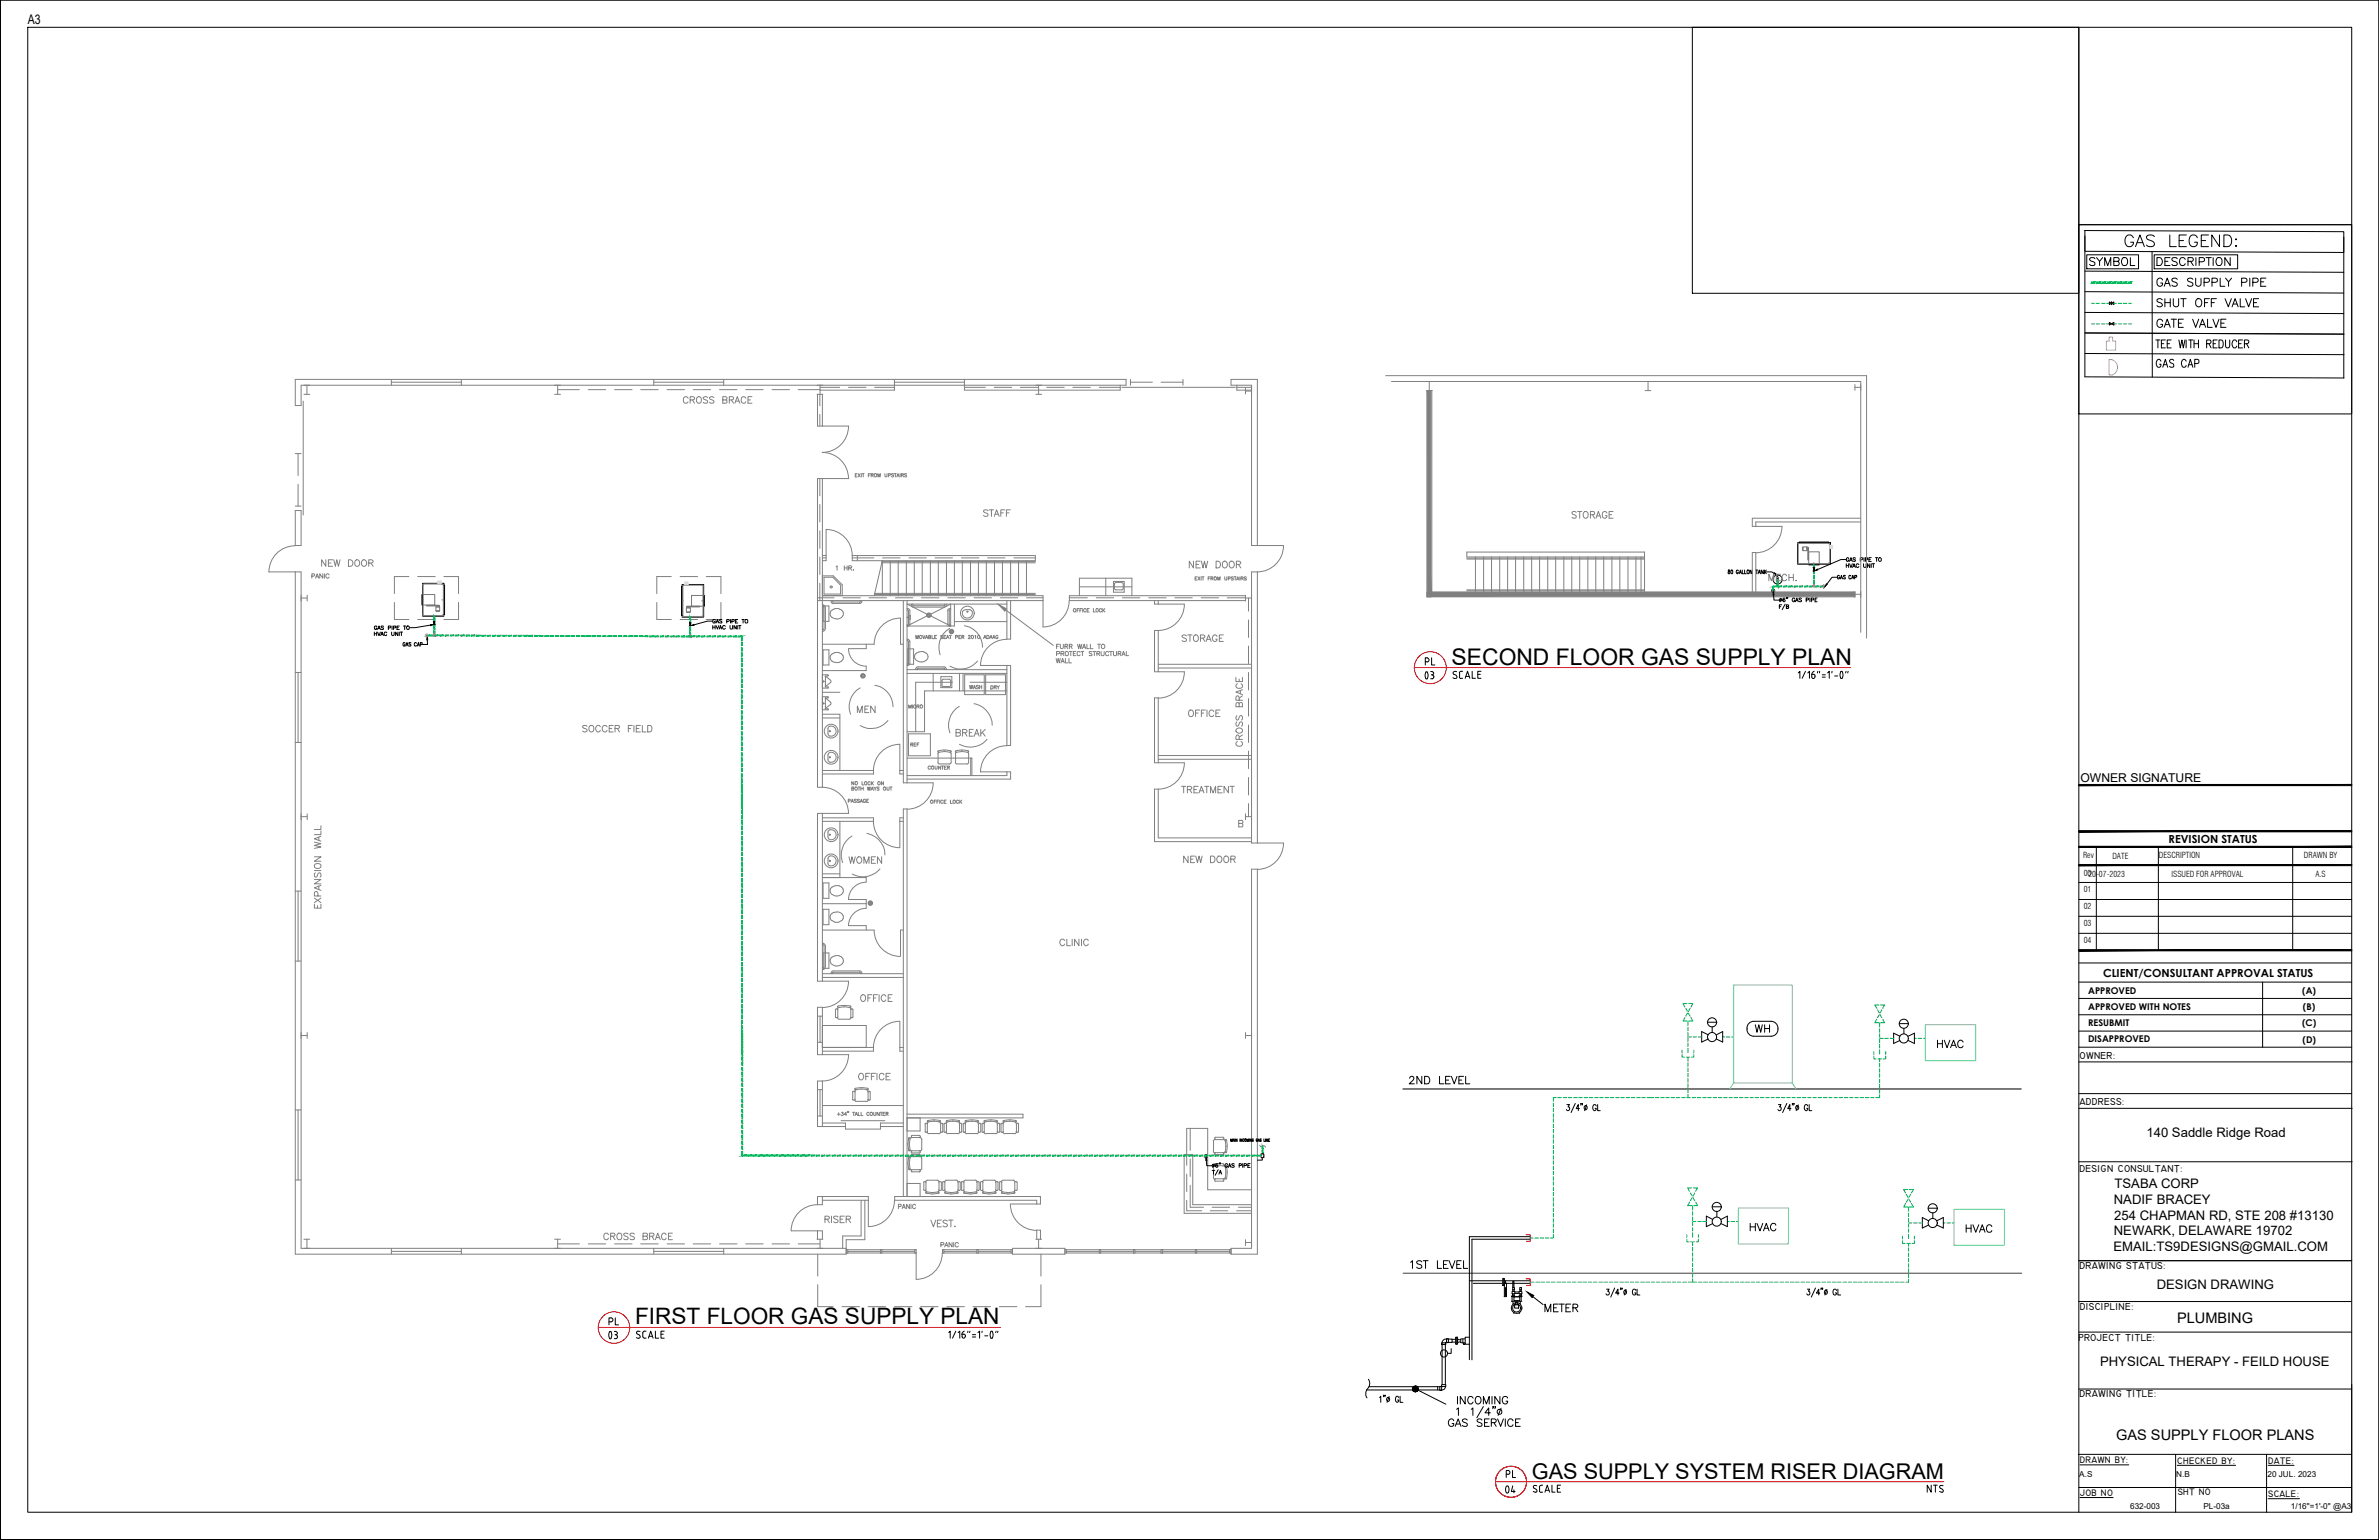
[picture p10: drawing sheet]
<svg xmlns="http://www.w3.org/2000/svg" width="432mm" height="279mm" viewBox="0 0 432 279" stroke-linecap="round" stroke-linejoin="round" font-family="sans-serif">
<defs><g id="words">
<text font-size="4.2" x="263.5" y="120.6">SECOND FLOOR GAS SUPPLY PLAN</text>
<text font-size="4.1" x="115.3" y="240.3">FIRST FLOOR GAS SUPPLY PLAN</text>
<text font-size="3.9" x="278" y="268.3">GAS SUPPLY SYSTEM RISER DIAGRAM</text>
<g font-size="2.6">
<text x="395.1" y="240.1">PLUMBING</text>
<text x="384.1" y="261.3">GAS SUPPLY FLOOR PLANS</text>
</g>
<g font-size="2.4">
<text x="5" y="4.4">A3</text>
<text x="389.6" y="206.3">140 Saddle Ridge Road</text>
<text x="383.8" y="215.5">TSABA CORP</text>
<text x="383.7" y="218.4">NADIF BRACEY</text>
<text x="383.8" y="221.3">254 CHAPMAN RD, STE 208 #13130</text>
<text x="383.6" y="227">EMAIL:TS9DESIGNS@GMAIL.COM</text>
<text x="383.7" y="224.1">NEWARK, DELAWARE 19702</text>
<text x="391.5" y="233.9">DESIGN DRAWING</text>
<text x="381.2" y="247.8">PHYSICAL THERAPY - FEILD HOUSE</text>
</g>
<text font-size="2.2" x="377.6" y="141.9">OWNER SIGNATURE</text>
<g font-size="2">
<text x="393.6" y="152.9">REVISION STATUS</text>
<text x="381.7" y="177.2">CLIENT/CONSULTANT APPROVAL STATUS</text>
</g>
<g font-size="1.8">
<text x="377.4" y="192.1">OWNER:</text>
<text x="377.4" y="200.5">ADDRESS:</text>
<text x="377.4" y="212.6">DESIGN CONSULTANT:</text>
<text x="377.4" y="230.3">DRAWING STATUS:</text>
<text x="377.5" y="237.6">DISCIPLINE:</text>
<text x="377.2" y="243.3">PROJECT TITLE:</text>
<text x="377.4" y="253.5">DRAWING TITLE:</text>
</g>
<g font-size="1.7">
<text x="379" y="183.2">APPROVED WITH NOTES</text>
<text x="379" y="180.3">APPROVED</text>
<text x="417.9" y="180.3">(A)</text>
<text x="418" y="183.2">(B)</text>
<text x="379" y="186.1">RESUBMIT</text>
<text x="379" y="189.1">DISAPPROVED</text>
<text x="417.8" y="186.2">(C)</text>
<text x="417.9" y="189.1">(D)</text>
<text x="377.5" y="265.5">DRAWN BY:</text>
<text x="395.2" y="265.6">CHECKED BY:</text>
<text x="411.7" y="265.6">DATE:</text>
<text x="377.5" y="271.4">JOB NO</text>
<text x="395.3" y="271.3">SHT NO</text>
<text x="411.7" y="271.6">SCALE:</text>
</g>
<g font-size="1.5">
<text x="378.1" y="155.7">Rev</text>
<text x="383.4" y="155.8">DATE</text>
<text x="391.8" y="155.6">DESCRIPTION</text>
<text x="418.2" y="155.7">DRAWN BY</text>
<text x="378.2" y="161.9">01</text>
<text x="378.2" y="158.9">0020-07-2023</text>
<text x="394.1" y="159.1">ISSUED FOR APPROVAL</text>
<text x="420.3" y="159.1">A.S</text>
<text x="378.2" y="165">02</text>
<text x="378.2" y="168">03</text>
<text x="378.2" y="171.1">04</text>
<text x="377.4" y="268">A.S</text>
<text x="395" y="268">N.B</text>
<text x="411.6" y="267.9">20 JUL. 2023</text>
<text x="386.6" y="273.8">632-003</text>
<text x="399.9" y="273.8">PL-03a</text>
<text x="415.8" y="273.8">1/16&quot;=1'-0&quot; @A3</text>
</g>
</g></defs>
<!-- layer: AB-MI-03H2 -->
<g fill="none" stroke="#808080" stroke-width=".18">
<path d="M101.2 70.7h4M106.8 70.7h3.1M111.5 70.7h3.2M116.3 70.7h3.2M121.1 70.7h3.1M125.8 70.7h3.2M130.6 70.7h3.2M135.3 70.7h3.2M140.1 70.7h3.2M144.9 70.7h3.9M71.6 109.3v3.1h2.6M74.2 104.6h-2.6v3.1"/>
<path d="M75.8 112.4h3.2M75.8 104.6h3.2M80.6 104.6h2.6v3.1M83.2 109.3v3.1h-2.6M119.2 109.3v3.1h2.6M121.8 104.6h-2.6v3.1M123.4 112.4h3.2M123.4 104.6h3.2M128.2 104.6h2.7v3.1M130.9 109.3v3.1h-2.7M226.6 108.5v2.4M226.6 112.5v3.2"/>
<path d="M226.6 117.2v3.2M226.6 122v3.2M226.6 126.7v3.2M226.6 131.5v3.2M226.6 136.3v3.1M226.6 141.1v3.1M226.6 145.8v2.4M101.2 225.7h4M106.8 225.7h3.1M111.5 225.7h3.2M116.3 225.7h3.2M121.1 225.7h3.1"/>
<path d="M125.8 225.7h3.2M130.6 225.7h3.2M135.3 225.7h3.2M140.1 225.7h3.2M144.9 225.7h3.9M148.4 233.1v4h2.8M148.4 227.5v4M152.8 237.1h3.2M157.6 237.1h3.1M162.3 237.1h3.2M167.1 237.1h3.2M171.9 237.1h3.1"/>
<path d="M176.6 237.1h3.2M181.4 237.1h3.2M188.9 233.1v4h-2.8M188.9 227.5v4"/>
</g>
<!-- layer: AB-GL-06CO -->
<g fill="none" stroke="#808080" stroke-width=".18">
<path d="M71 68.8v1.1M71 69.3h12.7M83.7 68.8v1.1M118.7 68.8v1.1M118.7 69.3h12.7M131.4 68.8v1.1M162.3 69.3h12.7M162.3 68.8v1.1M175 68.8v1.1M53.6 122h1.1M53.6 134.7h1.1M54.1 122v12.7"/>
<path d="M53.6 174.4h1.1M53.6 161.7h1.1M54.1 161.7v12.7M148.4 197.7h.9M148.4 189.1h.9M148.4 184.4h.9M148.8 184.4v4.7M148.8 197.7v4.8M53.6 214.1h1.1M53.6 201.4h1.1M54.1 201.4v12.7M148.4 202.5h.9"/>
<path d="M71 226.5v1M71 227h12.7M83.7 226.5v1M118.7 227h12.7M118.7 226.5v1M131.4 226.5v1M153.6 226.7h12.7v.6h-12.7zM153.9 227h5.9M153.9 226.7v.6M159.8 226.7v.6M160.1 227h5.9M160.1 226.7v.6"/>
<path d="M166 226.7v.6M171.1 226.7h12.7v.6h-12.7zM171.3 227h6M171.3 226.7v.6M177.3 226.7v.6M177.5 227h6M177.5 226.7v.6M183.5 226.7v.6M193.3 226.7h30.1v.6h-30.1zM193.5 227h6M193.5 226.7v.6M199.5 226.7v.6"/>
<path d="M199.8 227h5.9M199.8 226.7v.6M205.7 226.7v.6M206 227h4.7M206 226.7v.6M210.7 226.7v.6M211 227h6M211 226.7v.6M217 226.7v.6M217.2 227h6M217.2 226.7v.6M223.2 226.7v.6"/>
</g>
<!-- layer: AB-GL-06H2 -->
<path d="M205.2 69.3h4M205.2 68.8v1.1M210.7 69.3h4M214.7 68.8v1.1M53.6 82.3h1.1M53.6 91.8h1.1M54.1 82.3v4M54.1 87.9v3.9" fill="none" stroke="#808080" stroke-width=".18"/>
<!-- layer: AB-DO-05CO -->
<path d="M55 72.8v20.6M203.6 70.3h20.6M152.7 203.3h7.9" fill="none" stroke="#808080" stroke-width=".18"/>
<!-- layer: AB-WA-02CO -->
<g fill="none" stroke="#808080" stroke-width=".18">
<path d="M148.4 71.5v5.8h.9v-5.8M162.3 69.9v.9h-13.5M175 69.9v.9h28.3v-.9M224.5 69.9v.9h2.7M148.4 86.8h.9v56h-.9zM149.3 108.1h40v.9h-40.9M149.3 100.8h.6v.9h-.6M154.7 100.8h33.2v.9h-33.2zM155.6 100.8v.9M164 109v33h.6v-33M164.6 109.6h18.2M172.6 109.6v4h.6v-4"/>
<path d="M182.8 109v7h.6v-7M209.6 109v.6h.6v-.6M209.6 114.4h.6v7.5h-.6zM226.1 108.1h-32v.9h32M149.3 139.8h9.2v.6h-9.2M164 139.8h-.7v.6h.7M164.6 121.5h18.2M164.6 122.2h18.2M182.8 120.7h.6v14.6h-.6zM209.6 126.6h.6v11.8h-.6zM210.2 120.5h17M210.2 121.2h17"/>
<path d="M210.2 137.1h17M210.2 137.8h17M148.4 147.6h.9v30.4h-.9zM149.3 148.4h9.2v.6h-9.2M164 148.4h-.7v.6h.7M164.6 140.7h18.2v-.7h.6v1.4h-18.8M227.2 152h-17v-8.8h-.6v9.5h17.6M149.3 176.7h14.7M149.3 177.3h14.7M148.4 182.8h.9v8.5h-.9zM149.3 190h9.2v.7h-9.2M164 190h-.7v.7h.7"/>
<path d="M149.3 203.8h4.2v.6h-5.1v-8.3h.9v8.3M149.3 217.1v1.5h-.9v-1.5h9.2v.7h-8.3M156.3 217.8v6.4h-3.3v2.3M157 217.8v7.1h-3.4v1.6M162.4 217.1h26.4v1.3h-.6v-.6h-25.8zM164 217.1v-70.3h.6v70.3M164 203.8h-4.2v.6h4.2M148.4 224.8v-1.5h.9v1.5M188.2 224.8v-1.6h.6v1.6"/>
</g>
<!-- layer: AB-WA-04CO -->
<path d="M53.6 68.8h150.8v1.1h-149.7v3.7h-1.1zM223.4 68.8h4.8v30.2h-1v-29.1h-3.8zM53.6 92.6h1.1v6.4h-1.1zM53.6 103.8h1.1v122.7h98.9v1h-100zM227.2 103.8h1v49.2h-1zM227.2 157.7h1v69.8h-4.8v-1h3.8zM183.8 226.5h9.5v1h-9.5z" fill="none" stroke="#808080" stroke-width=".18"/>
<!-- layer: NEW LAYE WALL -->
<g fill="none" stroke="#808080" stroke-width=".18">
<path d="M149.3 77.3h4.8M154 77.3a4.8 4.8 0 0 1-4.8 4.8 4.8 4.8 0 0 1 4.8 4.7M53.6 99a4.8 4.8 0 0 0-4.8 4.8h4.8M149.3 86.8h4.8M228.2 99h4.8M233 99a4.8 4.8 0 0 1-4.8 4.8M149.3 110l.2 .2M149.3 109.7h.1M149.3 104.5h2l1.6 1.6v2h-3.6zM149.4 109.8l.3 .2 .1 .2M149.4 109.9h1.1v2.8h-1.1zM149.4 117.9h1.1v2.7h-1.1z"/>
<path d="M149.5 114.1l-.2 .2M149.6 104.7h1.6l1.4 1.5v1.6h-3zM149.6 110.2v3.9M149.8 114.1a.42 .42 0 0 1-.5 .4M149.8 110.2v3.9M149.9 100.8v-4.7a4.8 4.8 0 0 1 4.8 4.7M150.7 111.7l.3 .3M150.8 111v.7M150.8 118.9a.91 .91 0 0 0 .6 1.3M150.8 109.1l.1 .2 .3 .2M150.9 109v.1M151 112l.9 .3"/>
<path d="M151 110.7l-.3 .3M151.1 109.1l.1 .2M151.1 109v.1M151.3 109.5h4.7M151.3 109.2h4.7M151.4 110.5a1.49 1.49 0 0 1 1.4 .2M151.4 118.4h1M151.4 110.5l-.4 .2M151.4 118.5l-.7 .5M152.4 118.5l.6 .5M152.7 110.7l.3 .3M153 111v.7"/>
<path d="M153 118.9a.85 .85 0 0 1-.6 1.2M153 111.7l-.4 .4-.7 .2M154 117.7a3.2 3.2 0 0 0 3.2 3.2M154.1 117.7h3.1M156.2 109.1l-.2 .2M156.2 109v.1M156.4 109.1v.2l-.4 .2M156.4 109v.1M163.4 116.9v-4.8a4.8 4.8 0 0 0-4.7 4.8M164.6 116.2h.2M164.6 116h.2M164.7 116l.4 .2v.2v3.9"/>
<path d="M164.7 116.2l.2 .2v3.9M164.8 117.7h1v2.8h-1zM167.2 118.2l-.8 .3M167.2 118.2l.5 .1M167.7 118.3a.91 .91 0 0 1 .7 1 .91 .91 0 0 1-1 .8 1.03 1.03 0 0 1-1.1-.3 1.03 1.03 0 0 1-.1-1.2l.1-.1M168.3 111.6h.6M168.3 111.7h.6M168.3 111.5h.6M168.4 111.8h.4M168.4 111.3h.4M172.4 114.4v.4M172.6 114.3v.6"/>
<path d="M172.7 114.3v.6M172.8 114.3v.6M173 114.4v.4M175.2 110.7l-.5 .3M175.2 110.6h.9M176 110.7a.78 .78 0 0 1 .5 .9 .78 .78 0 0 1-.9 .5 .91 .91 0 0 1-.9-1.1M182.7 116a4.8 4.8 0 0 0-4.7 4.8l4.8-.1M189.3 109v4.7M194.1 109a4.8 4.8 0 0 1-4.8 4.7M202.1 105.5h1.9v1.9h-1.9zM202.3 106v.9l.3 .1h1.1l.2-.3v-.7M202.5 105.7l-.2 .3"/>
<path d="M202.6 105.7h1M203.6 105.7l.3 .3M210.2 109.6h4.8M215 109.6a4.8 4.8 0 0 1-4.8 4.8M149.8 124.6h.1M149.8 128.5v.1M149.8 126.7l.9 .7M149.8 122.7v1.8l1-.9-.1-.2-.9-.7M149.8 126.7v1.8l1-.8-.1-.3M149.9 124.6h.4M149.9 122.6h.4M149.9 128.6h.4"/>
<path d="M149.9 126.6h.4M150.3 124.6v.2M150.3 122.5v.1M150.3 128.6v.1M150.3 126.4v.2M150.3 133.1v-.9a.78 .78 0 0 1 .9-.4 .78 .78 0 0 1 .6 .9 .85 .85 0 0 1-.5 .8 .85 .85 0 0 1-1-.2v-.2M150.3 136.9v1a.78 .78 0 0 0 .9 .4 .78 .78 0 0 0 .6-.9 .78 .78 0 0 0-.6-.9 .78 .78 0 0 0-.9 .5M150.3 122.4h-1v2.4h1M150.3 126.4h-1v2.4h1M150.3 124.8h.1M150.3 128.8h.1M150.3 128.7h.1"/>
<path d="M151.4 120.1l.5 .1M152.4 120.2h-.5M156.4 122.4v.4M156.5 122.3v.6M156.6 122.3v.6M156.8 122.3v.6M156.9 122.4v.4M163.3 135a4.8 4.8 0 0 0-4.8 4.8M163.3 135v4.8M164.6 120.4h.2M164.9 120.3l-.2 .2M165.1 120.3a.42 .42 0 0 1-.5 .4"/>
<path d="M166.5 121.4v.1M170.2 138.3l.3 .3M170.3 136.3v.1M170.3 136.7v1.6M170.3 136.2l-.1 .2 .1 .1 1.1-.1M170.5 136.5l-.3 .3M170.5 138.6h1.9M170.8 122.8h2v2h-2zM170.9 124.3l.3 .3M171 123.5v.8M171.2 123.2l-.3 .3M171.2 123.2h1.1l.3 .3"/>
<path d="M171.2 124.5h1.1M171.3 136.1h.2M171.3 136.1l-1 .1M171.3 121l.4 .2v.2M171.3 121.2l.2 .3M171.3 136.4l1.3 .1M171.4 121h-4.8a.42 .42 0 0 0-.4 .5M171.4 121.2h-4.8l-.1 .2M171.5 136.1l1.1 .1M171.8 121.4v.1M172.4 136.5l.2 .3M172.5 136.2l.1 .1"/>
<path d="M172.6 123.5v.8M172.6 124.3l-.3 .3M172.6 136.4l-.1 .1M172.6 136.7v1.6l-.2 .3M172.6 136.3v.1M173.4 138.3l.3 .3M173.4 136.3v.1M173.4 136.7v1.6M173.5 136.2l-.1 .2 .1 .1 1-.1M173.7 136.5l-.3 .3M173.7 138.6h1.9M174.5 136.1h.2"/>
<path d="M174.5 136.1l-1 .1M174.5 136.4l1.2 .1M174.7 136.1l1 .1M175.5 136.5l.3 .3M175.7 136.2l.1 .1M175.8 136.4l-.1 .1M175.8 136.7v1.6l-.3 .3M175.8 136.3v.1M182.7 135.3a4.8 4.8 0 0 0-4.7 4.8M210.2 121.9h4.8a4.8 4.8 0 0 1-4.8 4.8M210.2 138.4h4.8a4.8 4.8 0 0 1-4.8 4.8M149.2 142.8a4.8 4.8 0 0 1 4.8 4.8"/>
<path d="M149.3 147.6h4.8M150.3 151.9l.3 .4M150.3 155.8a.77 .77 0 0 1 .9-.5 .77 .77 0 0 1 .6 .9 .91 .91 0 0 1-1.2 .9M150.3 151.8v-.8a.78 .78 0 0 1 .9-.4 .78 .78 0 0 1 .6 .8 .91 .91 0 0 1-1.2 .9M150.3 155.7v1.1l.3 .3M163.3 149v4.8a4.8 4.8 0 0 1-4.8-4.8M164.6 142h4.8a4.8 4.8 0 0 1-4.8 4.8M178 140h4.8M228.2 153h4.8a4.8 4.8 0 0 1-4.8 4.7M149.3 171.4l.2 .2M149.3 175.6h.1M149.3 171.1h.1"/>
<path d="M149.3 178h4.8M149.4 171.2l.3 .2 .1 .2M149.4 160.2h1.1v2.8h-1.1zM149.4 165h1.1v2.8h-1.1zM149.4 172.9h1.1v2.8h-1.1zM149.5 175.5l-.1 .1M149.6 171.5v4M149.8 175.5a.42 .42 0 0 1-.5 .4M149.8 171.5v4M150.7 166.7l.3 .4M150.8 166.1v.6M150.9 176.5v.2"/>
<path d="M151 160.9a.84 .84 0 0 0-.3 .9 .84 .84 0 0 0 .7 .7M151 167l.4 .2M151.1 176.5v.2M151.4 167.3h1M151.4 175.2h1M151.4 162.5h1M151.4 165.5l-.7 .5M151.9 165.5h-.5M151.9 173.4a.91 .91 0 0 0-1.2 .6 .91 .91 0 0 0 .7 1.2M151.9 165.4l.7 .2 .4 .4M151.9 173.4h.5M152.4 160.7h-.8l-.6 .3"/>
<path d="M152.4 173.5a.87 .87 0 0 1 .7 .8 .87 .87 0 0 1-.7 .9M152.4 160.8a.87 .87 0 0 1 .7 .8 .87 .87 0 0 1-.7 .9M152.8 167l-.4 .2M153 166.1v.6M153 166.7l-.3 .4M154 178a4.8 4.8 0 0 1-4.8 4.8M154.1 167.9h3.1M154.1 163.2h3.1M156 176.1l.2 .1 .2 .4M156 176.4l.2 .2M156 176.1h-4.8l-.3 .2-.1 .3M156 176.4h-4.8l-.1 .2"/>
<path d="M156.2 176.5v.2M156.4 176.5v.2M157.2 164.8a3.2 3.2 0 0 0-3.2 3.2M157.2 160.1a3.2 3.2 0 0 0-3.2 3.1M157.7 163.6v.4M157.9 163.5v.6M158 163.5v.7M158.1 163.5v.6M158.2 163.6v.4M158.7 168.8a4.8 4.8 0 0 0 4.7 4.7M163.4 168.7v4.8M149.3 191.3h4.8"/>
<path d="M151.8 183l-.2 .2v1.3l.2 .2M151.8 183l.3 .2M152 184.6l.3 .3M152 182.7l.1 .1 1.1-.1 1.1 .1M152.1 184.5l-.3 .1M152.1 182.6v.1M152.1 183v1.6M152.1 182.5l-.1 .1M152.3 182.8l-.3 .3M152.3 184.9h1.9M153.3 182.4l-1.2 .1M153.4 182.4l.9 .1"/>
<path d="M154 191.4a4.8 4.8 0 0 1-4.8 4.7M154.2 182.8l.2 .3M154.3 182.5l.1 .2-.1 .1M154.4 183.2l.2-.2 .2 .2v1.3l-.3 .2-.1-.2M154.4 183v1.6l-.2 .3M154.7 199.5l.2 .1M154.8 198.1v1.3M154.9 198l-.2 .1M154.9 198l.3 .1M154.9 199.6h.2M155.2 199.6l.2 .3M155.2 197.6l.1 .1"/>
<path d="M155.2 199.5l-.2 .1M155.2 197.5v.1M155.2 198v1.6M155.4 197.7l-.2 .3M155.4 199.8h1.9M156.2 197.4h.3M156.3 197.3l-1.1 .2M156.3 197.6h.1M156.3 197.6l-1 .1M156.5 197.6l1 .1M156.5 197.3l1 .1M157.3 197.7l.3 .3"/>
<path d="M157.5 197.4l.1 .1M157.5 199.5l.2 .1M157.5 198.1l.2-.1 .2 .1M157.6 198v1.6l-.3 .3M157.6 197.5l-.1 .2M157.7 199.6h.1M157.9 199.5l-.1 .1M157.9 198.1v1.3M163.3 190v-4.7a4.8 4.8 0 0 0-4.8 4.8M148.4 218.6a4.8 4.8 0 0 0-4.8 4.7M157.6 217.8v4.7a4.8 4.8 0 0 0 4.7-4.7M164.8 210.9v.3"/>
<path d="M164.8 207.5v.2M164.8 211.1l.1 1M164.8 207.7l.1 1M164.9 212.1l.1 .1M164.9 208.7l.1 .1M164.9 209.9l-.1 1M164.9 206.5l-.1 1M165 209.8l-.1 .2M165 206.4l-.1 .1M165 206.4h.1M165 211v.1M165 207.5v.2"/>
<path d="M165 206.4l.1 .1M165.1 209.8v.2M165.1 211.1l.1 1M165.1 207.6l.1 1.1M165.1 212.1v.1M165.1 208.7v.1M165.1 212l.3 .3M165.1 208.5l.3 .3M165.2 209.9l-.1 1M165.2 206.5l-.1 1M165.4 209.7l.1 .1M165.4 212.5l.1 .1"/>
<path d="M165.4 206.3l.1 .1M165.4 209.1l.1 .1M165.4 209.8l-.3 .3M165.4 206.4l-.3 .3M165.4 209.8h1.6l.3 .3M165.4 206.1v.1M165.4 208.9v.1M165.4 209.5v.2M165.4 212.3v.2M165.4 212.2h1.6M165.4 206.4h1.6M165.5 209.4l-.1 .2"/>
<path d="M165.5 212.2l-.1 .2M165.5 206l-.1 .1M165.5 208.8l-.1 .1M165.6 209.4h1.3M165.6 212.6h1.3M165.6 206h1.3M165.6 209.2h1.3M166.9 209.4l.1 .2M166.9 212.2l.1 .2M166.9 206l.1 .1M166.9 208.8l.1 .1M167 209.7l-.1 .1"/>
<path d="M167 212.5l-.1 .1M167 206.3l-.1 .1M167 209.1l-.1 .1M167 206.4l.3 .3v2l-.3 .1h-1.6M167 206.1v.1M167 208.9v.1M167 209.5v.2M167 212.3v.2M167.3 210.1v1.9M167.3 212l-.3 .3M167.6 214.5l.3-.1 .2 .1M167.6 215.8l.3 .2 .2-.2"/>
<path d="M167.7 214.5v1.3M167.9 205.3l.1 .1M167.9 203.9v1.4M168 216l.3 .3M168 214.4l.3-.3h1.9l.2 .3M168 216.4l.1 .1M168 203.8l-.1 .1M168.1 203.8h.1M168.1 205.4h.1M168.1 214.4v1.6M168.1 216.3v.1M168.1 216.2l-.1 .1"/>
<path d="M168.1 216.2l1.2 .2M168.1 216.5l1.1 .1M168.2 203.8l.1 .1M168.3 205.3l-.1 .1M168.3 203.8v1.6l.3 .3M168.6 203.5l-.3 .3M168.6 205.7h1.8M169.1 216.6h.2M169.4 203.2h.2M169.4 203.2l-1.1 .1 .1 .3M169.4 203.5h.2M169.5 203.4l-1.1 .1"/>
<path d="M169.6 203.4l1 .1M169.6 203.2l1 .1M170.3 216.5l-.9 .1M170.4 215.8l.1 .2M170.4 203.5l.3 .3M170.4 216.4l-.1 .1M170.4 216.3l-.1-.1-1 .2M170.4 214.4v1.6l-.2 .3M170.4 216.3v.1M170.5 214.4l-.1 .1M170.6 216h.1M170.6 214.4h.1"/>
<path d="M170.6 203.3l.1 .1M170.7 205.4l-.3 .3M170.7 205.3l.1 .1M170.7 203.9l.1-.1 .3 .1v1.4l-.1 .1M170.7 203.5l-.1 .1M170.7 214.4l.2 .1M170.7 203.4v.1M170.7 203.8v1.6M170.9 205.4h.1M170.9 214.5v1.3M170.9 215.8l-.2 .2M171.1 215.8l.1 .2"/>
<path d="M171.1 214.5v1.3M171.2 214.4l-.1 .1M171.2 216h.2M171.2 214.4h.2M171.3 205.3l.2 .1M171.3 203.9l.2-.1 .3 .1M171.3 214.4l.2 .1M171.4 203.9v1.4M171.5 215.8l-.2 .2M171.5 214.4v1.6l.3 .3M171.5 216.3v.1M171.5 205.4h.2"/>
<path d="M171.5 216.3l.1-.1 1 .2M171.5 216.4l.1 .1M171.6 216.5l1 .1M171.7 205.4l.3 .3M171.7 203.5l.2 .1M171.8 214.1l-.3 .3M171.8 214.1h1.8l.3 .3M171.8 203.4v.1M171.8 203.8v1.6M171.8 205.3l-.2 .1M171.9 203.3l-.2 .1M172 203.5l-.3 .3"/>
<path d="M172 205.7h1.9M172.5 216.6h.3M172.8 203.2h.3M172.8 203.2l-.9 .1M172.9 203.5h.1M172.9 203.4l-1 .1M173.1 203.2l1 .1v.3M173.1 203.4l1 .1M173.8 216.2l.1 .1M173.8 216.2l-1.2 .2M173.8 216.5l-1 .1M173.9 216l-.3 .3"/>
<path d="M173.9 214.5l.2-.1 .2 .1M173.9 215.8l.2 .2 .2-.2M173.9 216.4l-.1 .1M173.9 203.5l.3 .3M173.9 214.4v1.6M173.9 216.3v.1M174.1 205.3l.2 .1M174.2 203.8v1.6l-.3 .3M174.3 203.8l-.2 .1M174.3 203.8h.1M174.3 205.4h.1M174.3 214.5v1.3"/>
<path d="M174.4 203.8l.1 .1v1.4l-.1 .1M174.5 214.5l.3-.1 .1 .1M174.5 215.8l.3 .2 .1-.2M174.5 214.5v1.3M174.8 205.3l.1 .1M174.8 203.9v1.4M174.9 216l.3 .3M174.9 214.4l.3-.3h1.9l.2 .3M174.9 216.4l.1 .1M174.9 203.8l-.1 .1M175 203.8h.1M175 205.4h.1"/>
<path d="M175 214.4v1.6M175 216.3v.1M175 216.2l-.1 .1M175 216.5l1.1 .1 1.1-.1M175 216.2l1.2 .2M175.1 203.8l.1 .1M175.2 205.3l-.1 .1M175.2 203.8v1.6l.3 .3M175.5 203.5l-.3 .3M175.5 205.7h1.8M176.3 203.2h.2M176.3 203.2l-1.1 .1 .1 .3"/>
<path d="M176.3 203.5h.2M176.3 203.4l-1 .1M176.5 203.4l1 .1M176.5 203.2l1 .1M177.3 216.4l-.1 .1M177.3 216.3l-.1-.1-1 .2M177.3 215.8l.1 .2M177.3 203.5l.3 .3M177.3 214.4v1.6l-.2 .3M177.3 216.3v.1M177.4 214.4l-.1 .1M177.5 216h.1"/>
<path d="M177.5 214.4h.1M177.5 203.3l.1 .2-.1 .1M177.5 205.3l.2 .1M177.5 203.9l.2-.1 .3 .1M177.6 214.4l.1 .1M177.6 203.8v1.6l-.3 .3M177.7 205.4h.1M177.7 214.5v1.3M177.7 215.8l-.1 .2M178 205.3l-.2 .1M178 214.5v1.3M178 215.8l.1 .2"/>
<path d="M178 203.9v1.4M178.1 214.4l-.1 .1M178.1 216h.2M178.1 214.4h.2M178.2 205.3l.2 .1M178.2 203.9l.2-.1 .2 .1M178.2 214.4l.2 .1M178.3 203.9v1.4M178.4 216l.2 .3M178.4 214.4l.2-.3h1.9l.3 .3M178.4 216.3l.1-.1 1 .2M178.4 216.4l.1 .1"/>
<path d="M178.4 215.8l-.2 .2M178.4 205.4h.1M178.4 214.4v1.6M178.4 216.3v.1M178.5 216.5l1.2 .1M178.6 205.4l.3 .3M178.6 203.5l.1 .1M178.6 203.4v.1M178.6 203.8v1.6M178.6 205.3l-.1 .1M178.7 203.3l-.1 .1M178.9 203.5l-.3 .3"/>
<path d="M178.9 205.7h1.9M179.7 203.2h.2M179.7 203.5h.2M179.7 203.4l-1 .1M179.7 203.2l-1 .1M179.9 203.4l1 .1M180 203.2l1 .1-.1 .3M180.7 216.2l.1 .1M180.7 216.2l-1.2 .2M180.7 216.5l-1 .1M180.7 214.5l.3-.1 .1 .1M180.7 215.8l.3 .2 .1-.2"/>
<path d="M180.7 203.5l.3 .3M180.8 214.4v1.6l-.3 .3M180.8 216.3v.1M180.8 216.4l-.1 .1M181 203.8v1.6l-.3 .3M181 205.3l.2 .1M181.1 214.5v1.3M181.2 205.4h.1M181.3 203.8l.1 .1v1.4l-.1 .1M181.3 203.8l-.3 .1M181.4 214.5l.3-.1 .1 .1M181.4 215.8l.3 .2 .1-.2"/>
<path d="M181.4 214.5v1.3M181.7 205.3l.1 .1M181.7 203.9v1.4M181.8 216l.3 .3M181.8 216.4l.1 .1M181.8 205.4h.1M181.8 214.4v1.6M181.8 216.3v.1M181.9 216.2l-.1 .1M181.9 216.2l1.2 .2M181.9 216.5l1 .1M181.9 203.8l.2 .1"/>
<path d="M181.9 203.8l-.2 .1M182.1 214.1l-.3 .3M182.1 205.3l-.2 .1M182.1 203.8v1.6l.3 .3M182.1 214.1h1.8M182.4 203.5l-.3 .3M182.4 205.7h1.8M182.9 216.6h.2M183.2 203.2h.2M183.2 203.2l-1.1 .1 .1 .3M183.2 203.5h.2M183.2 203.4l-1 .1"/>
<path d="M183.3 203.4l1.1 .1M183.4 203.2l1 .1M183.9 214.1l.3 .3M184.1 216.5l-1 .1M184.2 215.8l.3 .2M184.2 203.5l.2 .3M184.2 216.4l-.1 .1M184.2 216.3l-.1-.1-1 .2M184.2 214.4v1.6l-.3 .3M184.2 216.3v.1M184.3 203.3l.1 .1M184.4 205.4l-.2 .3"/>
<path d="M184.4 205.3l.2 .1M184.4 203.5l-.1 .1M184.5 214.4l.1 .1M184.5 214.4l-.3 .1M184.5 203.4v.1M184.5 203.8v1.6M184.6 203.8l-.2 .1M184.6 203.8l.3 .1v1.4l-.2 .1M184.6 205.4h.1M184.6 214.5v1.3M184.6 215.8l-.1 .2M188.2 218.4l-4.8 .1a4.8 4.8 0 0 0 4.8 4.7"/>
<path d="M220.2 213.6l.3 .3M220.2 208.9l.3 .3M220.3 207v1.9M220.3 211.8v1.8M220.5 211.3l.1-.2h1.4l.1 .2M220.5 211.4l.1 .1M220.5 209.4l.1 .2M220.5 206.5l.1-.2h1.4l.1 .3-.1 .2M220.5 206.6l.1 .2M220.5 211.5l-.3 .3M220.5 206.8l-.3 .2M220.5 211.5h1.6l.3 .3"/>
<path d="M220.5 206.8h1.6l.3 .2M220.5 206.5v.1M220.5 209.3v.1M220.5 211.2v.2M220.5 214v.2M220.5 213.9h1.6M220.5 209.1h1.6M220.6 213.9l-.1 .1M220.6 209.1l-.1 .2M220.6 209.5h1.4M222 213.9l.1 .1-.1 .3h-1.5v-.1M222 209.1l.1 .3"/>
<path d="M222.1 211.2v.2M222.1 211.4l-.1 .1M222.1 209.4l-.1 .2M222.3 213.8l.1 .1M222.3 209l.1 .1M222.4 211.6l.1 1M222.4 206.8l.1 1.1M222.4 213.6l-.3 .3M222.4 208.9l-.3 .3M222.4 211.5l-.1 .1M222.4 206.8l-.1 .1M222.5 212.6v.2"/>
<path d="M222.5 207.9v.1M222.5 211.5l.1 .1 .2 1M222.5 206.8l.1 .1M222.5 213.9h.1M222.5 212.8l-.1 1M222.5 208l-.1 1M222.6 206.8l.2 1M222.6 213.8l-.1 .1M222.7 212.6v.2M222.7 207.9v.2M222.8 208l-.2 1-.1 .1M222.8 212.8l-.2 1"/>
<path d="M143.6 223.3h4.8M166.3 227.3v4.8M171 227.4a4.8 4.8 0 0 1-4.7 4.7"/>
<circle cx="150.9" cy="106.5" r=".19"/>
<circle cx="168.6" cy="111.6" r=".4"/>
<circle cx="168.6" cy="111.6" r=".32"/>
<circle cx="172.7" cy="114.6" r=".4"/>
<circle cx="172.7" cy="114.6" r=".32"/>
<circle cx="175.6" cy="111.2" r="1.25"/>
<circle cx="175.6" cy="111" r=".11"/>
<circle cx="149.5" cy="123.6" r=".11"/>
<circle cx="149.5" cy="127.6" r=".11"/>
<circle cx="150.6" cy="137.4" r=".11"/>
<circle cx="150.6" cy="132.7" r=".11"/>
<circle cx="150.9" cy="132.7" r="1.25"/>
<circle cx="150.9" cy="137.4" r="1.25"/>
<circle cx="156.6" cy="122.6" r=".4"/>
<circle cx="156.6" cy="122.6" r=".32"/>
<circle cx="150.6" cy="151.4" r=".11"/>
<circle cx="150.6" cy="156.2" r=".11"/>
<circle cx="150.9" cy="156.2" r="1.25"/>
<circle cx="150.9" cy="151.4" r="1.25"/>
<circle cx="158" cy="163.9" r=".4"/>
<circle cx="158" cy="163.9" r=".32"/>
</g>
<!-- layer: AB-CL-10CO -->
<g fill="none" stroke="#808080" stroke-width=".18">
<path d="M55.2 71.5h1M55.2 69.9h1M55.7 69.9v1.6M100.7 71.5h1M100.7 69.9h1M101.2 69.9v1.6M148.3 71.5h1.1M148.3 69.9h1.1M148.8 69.9v1.6M188 71.5h1.1M188 69.9h1.1M188.5 69.9v1.6"/>
<path d="M226.1 71h1.1M226.1 70.4v1.1M227.2 69.9v1.6M54.7 108v1.1M54.7 108.5h1.1M55.8 108v1.1M226.1 108.5h1.1M226.1 108v1.1M227.2 108v1.1M54.7 147.7v1M54.7 148.2h1.1M55.8 147.7v1"/>
<path d="M226.1 148.2h1.1M226.1 147.7v1M227.2 147.7v1M54.7 187.3v1.1M54.7 187.9h1.1M55.8 187.3v1.1M226.1 187.9h1.1M226.1 187.3v1.1M227.2 187.3v1.1M55.2 224.8h1M55.2 226.5h1M55.7 224.8v1.7"/>
<path d="M100.7 224.8h1M100.7 226.5h1M101.2 224.8v1.7M148.3 224.8h1.1M148.3 226.5h1.1M148.8 224.8v1.7M188 224.8h1.1M188 226.5h1.1M188.5 224.8v1.7M226.1 224.9v1.1M226.1 225.4h1.1M227.2 224.9v1.1"/>
</g>
<!-- layer: AT-MI-01CO -->
<g fill="none" stroke="#808080" stroke-width=".18">
<path d="M124.9 72.3a.43 .43 0 0 0-.5-.3 .43 .43 0 0 0-.4 .4v.3a.44 .44 0 0 0 .4 .5 .44 .44 0 0 0 .5-.3M125.3 72.6l.7-.2v-.3l-.7-.1v1.2M125.7 72.6l.4 .6M126.5 72.1l.2-.1a.58 .58 0 0 1 .6 .6 .58 .58 0 0 1-.7 .5l-.2-.4zM128.4 72.1a.46 .46 0 0 0-.4-.1 .46 .46 0 0 0-.4 .3l.8 .3v.2v.3l-.2 .1-.6-.2M129.6 72.1l-.3-.1-.5 .1 .1 .3 .7 .4v.2l-.3 .2-.5-.2M131.2 72.6l.7-.2v-.3l-.2-.1h-.5v1.2l.7-.1v-.5h-.2M132.4 72.6l.7-.1v-.4l-.7-.1v1.2M132.8 72.6l.3 .6M133.4 73.2l.4-1.2 .5 1.2M133.6 72.8h.5M135.4 72.3a.43 .43 0 0 0-.5-.3 .43 .43 0 0 0-.4 .4v.3a.44 .44 0 0 0 .4 .5 .44 .44 0 0 0 .5-.3"/>
<path d="M135.8 72.6h.4M136.5 72h-.7v1.2h.7M155.2 86.2h.2M155.6 85.9h-.4v.6h.4M155.7 85.9l.4 .6M156.1 85.9l-.4 .6M156.3 85.9v.6M156.5 85.9h.3M156.7 85.9v.6M157.6 86.2h.2M158 85.9h-.4v.6M158.1 86.2h.4v-.2l-.4-.1v.6"/>
<path d="M158.3 86.2l.2 .3M158.8 85.9a.27 .27 0 0 1 .3 .3 .27 .27 0 0 1-.3 .2l-.1-.3zM159.3 86.5v-.6l.3 .6 .2-.6v.6M160.6 85.9v.5l.2 .1 .2-.1v-.5M161.2 86.2h.4v-.3h-.4v.6M162.2 86l-.4-.1v.2l.4 .2v.1h-.4M162.3 85.9h.4M162.5 85.9v.6M162.8 86.5l.2-.6 .2 .6M162.9 86.3h.2M163.4 85.9v.6M163.6 86.2h.3l.1-.2-.4-.1v.6"/>
<path d="M163.8 86.2l.2 .3M164.5 86l-.3-.1v.2l.3 .2v.1h-.3M179.3 92.7l-.3-.2-.5 .2 .1 .3 .7 .3v.2l-.3 .2-.5-.2M179.5 92.5h.8M180 92.5v1.2M180.5 93.7l.4-1.2 .5 1.2M180.6 93.3h.6M181.7 93h.4M182.4 92.5h-.7v1.2M182.7 93h.4M183.4 92.5h-.7v1.2M56.6 104.5h.4l.1-.3-.5-.1v.8"/>
<path d="M57.3 104.9l.3-.8 .3 .8M57.4 104.6h.3M58.6 104.1v.8l-.6-.8v.8M58.9 104.1v.8M59.1 101.6v1.1l-.7-1.1v1.1M59.6 102.2h.5M59.7 104.3a.3 .3 0 0 0-.3-.2 .3 .3 0 0 0-.3 .3v.2a.3 .3 0 0 0 .3 .3 .3 .3 0 0 0 .3-.2M60.4 101.6h-.8v1.1h.8M60.6 101.6l.3 1.1 .2-1.1 .3 1.1 .3-1.1M63.2 101.6a.65 .65 0 0 1 .8 .3 .65 .65 0 0 1-.2 .8h-.6zM64.5 101.7l.2-.1a.58 .58 0 0 1 .6 .6 .58 .58 0 0 1-.7 .5l-.2-.4zM65.7 101.7a.52 .52 0 0 1 .8 .1 .52 .52 0 0 1-.1 .8 .52 .52 0 0 1-.7-.1l-.1-.5z"/>
<path d="M66.9 102.2h.5l.3-.4-.3-.2h-.5v1.1M67.3 102.2l.4 .5M151.8 102.8l.1-.1v.8M153.2 103h.6M153.2 102.7v.8M153.8 102.7v.8M154.1 103h.4l.1-.2-.2-.1h-.3v.8M154.3 103l.3 .5M154.9 103.4h.1M166.2 115.9v-.6l.3 .6 .2-.6v.6M167.5 115.3l.2 .6 .2-.6M168 115.9l.2-.6 .2 .6"/>
<path d="M168.1 115.7h.2M168.6 115.6l.3-.1-.1-.2h-.2v.6l.3-.1 .1-.1-.2-.1M169.2 115.3v.6h.3M169.6 115.6h.2M170 115.3h-.4v.6h.4M171.2 115.4h-.5l.5 .3-.2 .2-.3-.1M171.3 115.6h.3M171.7 115.3h-.4v.6h.4M171.8 115.9l.2-.6 .3 .6M171.9 115.7h.3M172.3 115.3h.4M172.5 115.3v.6"/>
<path d="M173.4 115.6h.4v-.3h-.4v.6M174 115.6h.2M174.4 115.3h-.4v.6h.4M174.6 115.6l.3-.1v-.2h-.3v.6M174.8 115.6l.2 .3M175.8 115.4l.2-.1 .1 .1-.4 .5h.4M177 115.4l.1-.1v.6M178.5 115.9l.3-.6 .2 .6M178.6 115.7h.3M179.1 115.3h.2a.31 .31 0 0 1 .2 .3 .31 .31 0 0 1-.2 .3h-.2zM179.6 115.9l.3-.6 .2 .6M179.7 115.7h.3"/>
<path d="M180.2 115.9l.2-.6 .2 .6M180.3 115.7h.2M181.1 115.4a.22 .22 0 0 0-.2-.1 .22 .22 0 0 0-.2 .2v.2a.21 .21 0 0 0 .2 .2 .21 .21 0 0 0 .2-.2h-.1M182.5 110.7l8.7 6.4M191.7 119.5l.2 .8 .2-.8 .2 .8 .1-.8M191.8 118.6h.4l.1-.4h-.5v.8M191.8 117.3h.3M192.3 116.9h-.5v.8M192.4 116.9v.6l.3 .2 .3-.2v-.6M192.6 118.6l.4-.1 .1-.3h-.5v.8M192.8 118.6l.3 .4M193.3 117.3l.5-.1v-.2l-.5-.1v.8"/>
<path d="M193.4 119.5v.8h.4M193.4 118.3a.34 .34 0 0 1 .5 .3 .34 .34 0 0 1-.5 .3zM193.5 117.3l.3 .4M194 119.5v.8h.5M194.1 117.3l.4-.1 .1-.2-.5-.1v.8M194.1 118.2h.5M194.4 117.3l.2 .4M194.4 118.2v.8M194.8 118.6h.3M194.9 110.5a.28 .28 0 0 1 .4 .2 .28 .28 0 0 1-.4 .3zM195.3 118.2h-.5v.8h.5M195.5 110.7h.2"/>
<path d="M195.6 116.9l.2 .8 .2-.8 .2 .8 .1-.8M195.8 110.4h-.3v.6M196 110.7h.2M196 118.4a.31 .31 0 0 0-.4-.2 .31 .31 0 0 0-.1 .5 .29 .29 0 0 0 .2 .3 .29 .29 0 0 0 .3-.2M196.2 118.2h.5M196.3 110.4h-.3v.6M196.5 117.7l.3-.8 .3 .8M196.5 118.2v.8M196.5 110.4v.6M196.6 117.4h.4M197.1 110.6a.25 .25 0 0 0-.4-.1 .25 .25 0 0 0 0 .4l.2 .1 .2-.1M197.3 116.9v.8h.4"/>
<path d="M197.3 110.7h.2M197.7 110.4h-.4v.6h.4M197.9 116.9v.8h.5M198.2 118.3h-.5v.2l.5 .2-.1 .3-.4-.1M198.4 118.2h.5M198.5 110.4v.6h.3M198.6 118.2v.8M199.1 118.6l.4-.1 .1-.3h-.5v.8M199.2 116.9h.6M199.3 118.6l.3 .4M199.5 116.9v.8M199.9 118.2l.1 .8 .4-.1v-.7"/>
<path d="M199.9 110.6a.25 .25 0 0 0-.3-.1 .25 .25 0 0 0 0 .4l.1 .1 .2-.1M200.2 110.4v.6M200.3 110.7l.2 .3M200.5 110.4l-.3 .4M201.2 118.4a.37 .37 0 0 0-.6 .2 .37 .37 0 0 0 .5 .4l.1-.2M201.4 118.2h.5M201.6 118.2v.8M202.1 118.2l.1 .8 .4-.1v-.7M202.9 118.6l.5-.1v-.3h-.5v.8M203.2 118.6l.3 .4M203.6 119l.3-.8 .3 .8M203.7 118.7h.4"/>
<path d="M204.4 118.2v.8h.5M215.3 115.4l-.2-.2-.6 .2 .2 .3 .6 .3v.2l-.2 .2-.6-.2M215.6 115.2h.8M216 115.2v1.2M216.6 101.8v1.2l-.7-1.2v1.2M216.7 115.4l.3-.2a.58 .58 0 0 1 .5 .6 .58 .58 0 0 1-.7 .5l-.2-.3zM216.9 104.9h.2M217.1 102.4h.5M217.3 104.6h-.4v.6h.4M217.4 104.6l.4 .6M217.8 104.6l-.4 .6M217.8 101.8h-.7v1.2h.7"/>
<path d="M217.9 115.8l.8-.1v-.4l-.8-.1v1.2M218 104.6v.6M218.1 101.8l.3 1.2 .2-1.2 .3 1.2 .3-1.2M218.1 104.6h.4M218.3 115.8l.4 .6M218.4 104.6v.6M218.9 116.4l.5-1.2 .4 1.2M219.1 116h.6M219.3 104.9h.2M219.7 104.6h-.4v.6M219.8 104.9h.4v-.2l-.4-.1v.6M220 104.9l.2 .3"/>
<path d="M220.7 101.8a.64 .64 0 0 1 .8 .4 .64 .64 0 0 1-.4 .8h-.4zM220.9 115.5a.43 .43 0 0 0-.5-.3 .43 .43 0 0 0-.4 .5v.3a.42 .42 0 0 0 .5 .4 .42 .42 0 0 0 .4-.4h-.3M221 105.2v-.6l.2 .6 .2-.6v.6M221.3 115.8h.4M222 102l.2-.2a.62 .62 0 0 1 .6 .6 .62 .62 0 0 1-.6 .6l-.2-.1-.1-.3zM222 115.2h-.7v1.2h.7M222.3 104.6l.1 .6h.3v-.6M222.9 105l.4-.1v-.2l-.4-.1v.6M223.2 102l.1-.1a.56 .56 0 0 1 .7 .5 .56 .56 0 0 1-.7 .6l-.2-.4zM223.9 104.7h-.4v.2l.4 .1-.1 .2h-.3M224 104.6h.4M224.2 104.6v.6"/>
<path d="M224.4 102.4h.5l.3-.3-.3-.3h-.5v1.2M224.5 105.2l.2-.6 .2 .6M224.5 105.1h.3M224.8 102.4l.4 .6M225 104.6v.6M225.3 104.9h.3l.1-.1-.4-.2v.6M225.5 104.9l.2 .3M226.2 104.7h-.4l.1 .2 .3 .1v.2h-.4M106.6 131.8l-.3-.2-.6 .2 .1 .2 .8 .5a.45 .45 0 0 1-.4 .3 .45 .45 0 0 1-.5-.2M107.1 131.7l.1-.1a.59 .59 0 0 1 .6 .6 .59 .59 0 0 1-.6 .6 .72 .72 0 0 1-.1-1.1zM109 131.9a.44 .44 0 0 0-.5-.3 .44 .44 0 0 0-.4 .4v.3a.43 .43 0 0 0 .4 .5 .43 .43 0 0 0 .5-.3M110.2 131.9a.47 .47 0 0 0-.5-.3 .47 .47 0 0 0-.4 .4v.3a.46 .46 0 0 0 .4 .5 .46 .46 0 0 0 .5-.3"/>
<path d="M110.6 132.2h.4M111.3 131.6h-.7v1.2h.7M111.6 132.2l.7-.1 .1-.1v-.3l-.8-.1v1.2M112.1 132.2l.3 .6M114 132.2h.5M114.8 131.6h-.8v1.2M115.1 131.6v1.2M115.5 132.2h.5M116.2 131.6h-.7v1.2h.7M116.6 131.6v1.2h.7M117.6 131.6h.3a.64 .64 0 0 1 .4 .6 .64 .64 0 0 1-.4 .6h-.3zM155.6 129.3v-1.2l.4 1.2 .5-1.2v1.2"/>
<path d="M157 128.7h.4M157.7 128.1h-.7v1.2h.7M158.8 128.1v1.2l-.8-1.2v1.2M164.9 128.5v-.6l.2 .6 .3-.6v.6M165.3 135.1l.4-.1v-.2h-.4v.6M165.5 135.1l.2 .3M165.6 127.9v.6M165.9 135.1h.2M166.2 128a.22 .22 0 0 0-.2-.1 .22 .22 0 0 0-.2 .2v.2a.22 .22 0 0 0 .2 .2 .22 .22 0 0 0 .2-.1M166.2 134.8h-.3v.6h.3M166.4 128.2l.4-.1v-.2h-.4v.6M166.5 135.1h.2"/>
<path d="M166.6 128.2l.2 .3M166.8 134.8h-.3v.6M168.9 139.1a.24 .24 0 0 0-.3-.1 .24 .24 0 0 0-.2 .3l.2 .3 .3-.2M169.7 139v.5l.2 .1 .2-.1v-.5M170.7 139v.6l-.4-.6v.6M170.9 139h.4M171.1 139v.6M171.4 139.2h.2M171.8 139h-.4v.6h.4M172 139.2h.3v-.2h-.3v.6M172.1 139.2l.2 .4M173.5 132.9h.7l.1-.2v-.2l-.8-.2v1.3l.8-.2v-.3l-.3-.2"/>
<path d="M174.7 132.9h.7l.1-.2v-.2l-.8-.2v1.3M175.1 132.9l.4 .7M175.9 132.9h.5M176 124.3l.1 .7 .2-.7 .1 .7 .2-.7M176.7 132.3h-.8v1.3h.8M176.7 125l.2-.7 .2 .7M176.7 124.8h.3M176.8 133.6l.5-1.3 .4 1.3M177 133.1h.5M177.6 124.5l-.1-.2-.3 .1v.2l.4 .1v.2h-.4M177.8 124.3v.7M177.8 124.6h.4"/>
<path d="M178 132.3v1.3M178.2 124.3v.7M178.3 132.9l.5 .7M178.8 132.3l-.8 .8M179.8 124.4h.2a.31 .31 0 0 1 .3 .3 .31 .31 0 0 1-.3 .3h-.2zM180.4 124.7h.4v-.2l-.4-.1v.6M180.6 124.7l.2 .3M180.9 124.4l.3 .3v.3M181.4 124.4l-.2 .3M192.6 120.3l.3-.8 .3 .8M192.7 120h.4M215.8 129a.54 .54 0 0 1 .8 .1 .54 .54 0 0 1-.1 .7 .47 .47 0 0 1-.6 .1 .47 .47 0 0 1-.2-.6z"/>
<path d="M217 129.4h.5M217.8 128.8h-.8v1.2M218.1 129.4h.4M218.8 128.8h-.7v1.2M219.1 128.8v1.2M220.3 129.1a.48 .48 0 0 0-.7-.2 .48 .48 0 0 0-.1 .6 .44 .44 0 0 0 .3 .5 .44 .44 0 0 0 .5-.2M220.7 129.4h.4M221.4 128.8h-.7v1.2h.7M224.3 122.9v.8h1.2v-.8M224.5 132.2a.58 .58 0 0 1 .7-.1 .58 .58 0 0 1 .3 .7 .63 .63 0 0 1-.7 .2 .63 .63 0 0 1-.5-.6zM224.5 131a.48 .48 0 0 0 0 .7h.3l.2-.6 .2-.1 .3 .1v.1v.5h-.2M224.5 129.8l-.2 .3 .2 .5 .3-.1 .4-.7h.1l.2 .3-.2 .5"/>
<path d="M224.6 134.5a.43 .43 0 0 0-.3 .5 .43 .43 0 0 0 .5 .4h.3a.44 .44 0 0 0 .4-.4 .44 .44 0 0 0-.2-.5M224.6 124a.43 .43 0 0 0-.3 .5 .43 .43 0 0 0 .5 .4h.3a.44 .44 0 0 0 .4-.4 .44 .44 0 0 0-.2-.5M224.9 134.2l-.1-.8h-.3l-.2 .8h1.2M224.9 127.7l.2-.2h.3l.1 .2v.5h-1.2l.2-.7 .3 .1 .1 .6M224.9 127v-.5l-.3-.3-.3 .3v.5h1.2M224.9 123.2v.5M225.1 125.3v.6M225.5 125.1l-1.2 .5 1.2 .4M225.5 133.3l-.6 .4M225.5 126.2l-.6 .5M57.1 159.6h1.2l-1.2 .8h1.2M57.1 155.4h1.2l-1.2 .9h1.2"/>
<path d="M57.1 152.8l1.2 .3-1.2 .3 1.2 .3-1.2 .2M57.1 157.9h1.2M57.1 156.9a.61 .61 0 0 1 .8-.2 .61 .61 0 0 1 .3 .7 .61 .61 0 0 1-.7 .2 .61 .61 0 0 1-.4-.7zM57.2 158.4l-.1 .2v.4h.4l.2-.5 .4-.1 .2 .2-.1 .4-.1 .1M57.9 151.9v.5M58.3 151.7l-1.2 .5 1.2 .4M58.3 150.7v.7h-1.2M58.3 149.8v.7h-1.2M154 145.3h.3v-.3h-.3v.6M154.1 155.4l.3 1.2 .2-1.2 .3 1.2 .3-1.2M154.5 145.6l.2-.6 .2 .6M154.6 145.4h.2"/>
<path d="M154.6 143h.3l.1-.2h-.4v.6l.4-.1-.1-.3M155 141.8v.6l-.4-.6v.6M155.2 141.9a.27 .27 0 0 1 .4 0 .27 .27 0 0 1 0 .4 .27 .27 0 0 1-.4 0zM155.3 142.8a.27 .27 0 0 1 .3 .3 .27 .27 0 0 1-.4 .2v-.3zM155.4 145.1h-.4l.4 .3v.2l-.4-.1M155.6 155.6l.1-.1a.58 .58 0 0 1 .8 .5 .58 .58 0 0 1-.7 .6l-.3-.4zM155.7 142.8h.4M155.9 142.8v.6M156 145.1h-.4l.1 .1 .3 .1v.3l-.4-.1M156.1 145.6l.2-.6 .2 .6M156.2 145.4h.3M156.3 142.8v.6"/>
<path d="M156.3 143h.4M156.5 141.8v.6h.3M156.7 142.8v.6M156.8 156.6v-1.2l.5 1.2 .4-1.2v1.2M157 141.8a.27 .27 0 0 1 .4 .3 .27 .27 0 0 1-.4 .2l-.1-.3zM157.1 145.2a.25 .25 0 0 0-.4-.1 .25 .25 0 0 0 0 .4l.3 .1 .1-.2h-.1M157.3 145.3h.2M157.4 142.8l.2 .6 .1-.6 .2 .6 .1-.6M157.6 145h-.3v.6h.3M157.9 141.9a.24 .24 0 0 0-.3 0 .24 .24 0 0 0 0 .4 .24 .24 0 0 0 .3-.1M158.1 143.4l.2-.6 .2 .6M158.2 156h.4"/>
<path d="M158.2 141.8v.6M158.2 143.2h.3M158.3 142.1l.2 .3M158.5 141.8l-.3 .4M158.6 142.8l.2 .2v.4M158.9 155.4h-.7v1.2h.7M159 142.8l-.2 .2M159.4 141.8a.28 .28 0 0 1 .4 .3 .28 .28 0 0 1-.5 .2zM159.6 142.9l-.4-.1v.2l.4 .1v.2h-.4M160 155.4v1.2l-.7-1.2v1.2M160.4 141.8v.6l-.4-.6v.6M160.4 142.8a.27 .27 0 0 1 .4 .3 .27 .27 0 0 1-.4 .2l-.1-.3z"/>
<path d="M161 142.8v.5l.2 .1 .2-.2v-.4M161.5 142.8h.4M161.7 142.8v.6M169.5 145.5h.3M169.9 145.2h-.4v.6M170.1 145.5h.2M170.4 145.2h-.3v.6M170.6 145.2v.6M171.2 145.3a.22 .22 0 0 0-.3-.1 .22 .22 0 0 0-.2 .2v.1a.22 .22 0 0 0 .2 .3 .22 .22 0 0 0 .3-.2M171.4 145.5h.2M171.7 145.2h-.3v.6h.3M172.5 145.2v.6h.3"/>
<path d="M174 145.3a.22 .22 0 0 0-.3-.1 .22 .22 0 0 0-.1 .2v.1a.22 .22 0 0 0 .1 .3 .22 .22 0 0 0 .3-.2M174.2 145.2v.6M174.3 145.4l.3 .4M174.6 145.2l-.4 .3M214.5 142.7h.7M214.8 142.7v1.1M215.5 143.3h.5l.3-.4-.3-.2h-.5v1.1M215.6 155.3v1.2l-.8-1.2v1.2M215.9 143.3l.4 .5M216.1 155.9h.4M216.7 143.3h.5M216.8 155.3h-.7v1.2h.7"/>
<path d="M217 155.3l.3 1.2 .3-1.2 .3 1.2 .3-1.2M217.5 142.7h-.8v1.1h.8M217.6 143.8l.5-1.1 .4 1.1M217.8 143.5h.6M218.7 142.7h.7M219 142.7v1.1M219.7 155.3h.4a.64 .64 0 0 1 .4 .6 .64 .64 0 0 1-.4 .6h-.4zM219.7 143.8v-1.1l.5 1.1 .4-1.1v1.1M221 155.5l.1-.1a.58 .58 0 0 1 .7 .5 .58 .58 0 0 1-.6 .6l-.3-.5zM221.1 143.3h.4M221.8 142.7h-.7v1.1h.7M222.2 155.5l.1-.1a.58 .58 0 0 1 .7 .5 .58 .58 0 0 1-.5 .6l-.3-.3z"/>
<path d="M223 142.7v1.1l-.8-1.1v1.1M223.2 142.7h.8M223.4 155.9l.7-.1 .1-.4-.8-.1v1.2M223.6 142.7v1.1M223.8 155.9l.4 .6M224.8 149.4h.7v-.5l-.7-.1v1.2h.7l.1-.4-.3-.2M57.1 164v.8h1.2v-.8M57.1 162.9l1.2 .8M57.6 164.3v.5M57.7 162.6l-.1-.8h-.4l-.1 .8h1.2M57.9 160.8v.6M58.3 160.6l-1.2 .5 1.2 .4"/>
<path d="M58.3 162.9l-1.2 .8M193.3 170.6a.47 .47 0 0 0-.6-.2 .47 .47 0 0 0-.3 .4v.3a.46 .46 0 0 0 .3 .5 .46 .46 0 0 0 .6-.3M193.6 170.4v1.2h.7M194.6 170.4v1.2M195.8 170.4v1.2l-.8-1.2v1.2M196.3 170.4v1.2M197.5 170.6a.44 .44 0 0 0-.5-.2 .44 .44 0 0 0-.3 .4v.3a.43 .43 0 0 0 .3 .5 .43 .43 0 0 0 .5-.3M156 194.9a.54 .54 0 0 1 .7 .1 .54 .54 0 0 1-.1 .7 .54 .54 0 0 1-.7 0 .54 .54 0 0 1 .1-.8zM156.3 180.6l.2-.1a.62 .62 0 0 1 .6 .6 .62 .62 0 0 1-.6 .6l-.3-.5zM157.1 195.3h.5M157.5 181.1h.4M157.9 194.7h-.8v1.2"/>
<path d="M158.2 195.3h.4M158.2 180.5h-.7v1.2M158.5 181.1h.5M158.9 194.7h-.7v1.2M159.2 194.7v1.2M159.3 180.5h-.8v1.2M159.6 180.5v1.2M160.4 195a.48 .48 0 0 0-.6-.2 .48 .48 0 0 0-.2 .7 .43 .43 0 0 0 .3 .4 .43 .43 0 0 0 .5-.3M160.8 180.8a.43 .43 0 0 0-.5-.3 .43 .43 0 0 0-.4 .4v.3a.43 .43 0 0 0 .4 .5 .43 .43 0 0 0 .5-.3M160.8 195.3h.5M161.2 181.1h.4M161.6 194.7h-.8v1.2h.8"/>
<path d="M161.9 180.5h-.7v1.2h.7M152 202.1h.5M152.2 201.9v.5M152.7 201.8h.3l-.1 .2a.2 .2 0 0 1 .2 .2 .2 .2 0 0 1-.2 .2 .2 .2 0 0 1-.2-.1M153.7 202.2h-.5l.3-.4v.6M153.9 201.7l-.1 .1M154.1 201.7l-.1 .1M154.7 201.8h.5M154.9 201.8v.6M155.2 202.4l.2-.6 .3 .6M155.3 202.2h.3M155.8 201.8v.6h.3"/>
<path d="M156.3 201.8v.6h.3M157.7 201.9a.24 .24 0 0 0-.3 0 .24 .24 0 0 0 0 .4 .24 .24 0 0 0 .3-.1M158 201.8a.27 .27 0 0 1 .4 .3 .27 .27 0 0 1-.4 .2l-.1-.3zM158.6 201.8v.5l.2 .1 .2-.2v-.4M159.6 201.8v.6l-.4-.6v.6M159.7 201.8h.4M159.9 201.8v.6M160.3 202.1h.2M160.7 201.8h-.4v.6h.4M160.8 202.1h.4v-.3h-.4v.6M161 202.1l.2 .3M163.1 218.9h.4v-.4h-.4v.8"/>
<path d="M163.7 219.3l.3-.8 .3 .8M163.9 219h.4M165.1 218.5v.8l-.6-.8v.8M165.4 218.5v.8M166.2 218.7a.32 .32 0 0 0-.4-.2 .32 .32 0 0 0-.1 .5 .29 .29 0 0 0 .2 .3 .29 .29 0 0 0 .3-.2M110.4 224a.48 .48 0 0 0-.6-.2 .48 .48 0 0 0-.2 .7 .43 .43 0 0 0 .3 .4 .43 .43 0 0 0 .5-.3M110.8 224.3l.7-.1 .1-.3-.1-.1-.7-.1v1.2M111.2 224.3l.4 .6M112.2 223.8a.56 .56 0 0 1 .7 .5 .56 .56 0 0 1-.7 .6l-.2-.4zM114 223.9l-.3-.2-.5 .2 .1 .3 .7 .4v.1l-.3 .2-.5-.2M115.1 223.9l-.2-.2-.6 .2 .2 .3 .6 .3v.2l-.2 .2-.6-.2M116.7 224.3l.7-.1 .1-.3-.1-.1-.7-.1v1.2l.8-.1v-.4l-.3-.1"/>
<path d="M117.9 224.3l.7-.1v-.4l-.7-.1v1.2M118.3 224.3l.4 .6M119 224.9l.4-1.2 .4 1.2M119.1 224.5h.6M120.9 224a.43 .43 0 0 0-.5-.3 .43 .43 0 0 0-.3 .5 .49 .49 0 0 0 .1 .6 .49 .49 0 0 0 .7-.1v-.1M121.3 224.3h.5M122 223.7h-.7v1.2h.7M149.7 221.2l.7-.1 .1-.2-.1-.2-.7-.1v1.2M150.1 221.2l.4 .6M150.9 220.6v1.2M152.1 220.8l-.3-.2-.5 .2 .1 .3 .7 .4v.2l-.3 .1-.5-.1M152.5 221.2h.5"/>
<path d="M153.2 220.6h-.7v1.2h.7M153.6 221.2l.7-.1 .1-.2-.1-.2-.7-.1v1.2M154 221.2l.4 .6M169 221.4l.4 1.2 .4-1.2M170.1 222h.5M170.8 225.8h.4l.1-.3-.5-.1v.8M170.9 221.4h-.8v1.2h.8M171.5 226.2l.3-.8 .3 .8M171.6 226h.4M172 221.5l-.3-.1-.5 .1 .1 .3 .4 .2 .3 .2a.45 .45 0 0 1-.4 .4 .45 .45 0 0 1-.4-.2M172.2 221.4h.8M172.6 221.4v1.2"/>
<path d="M172.8 225.4v.8l-.5-.8v.8M173.1 225.4v.8M173.3 222.5v.1zM173.9 225.6a.38 .38 0 0 0-.6 .1 .38 .38 0 0 0 .3 .5l.3-.1"/>
<circle cx="167.1" cy="115.5" r=".27"/>
<circle cx="176.5" cy="115.5" r=".27"/>
<circle cx="177.6" cy="115.5" r=".27"/>
<circle cx="199.1" cy="110.7" r=".28"/>
<circle cx="200.2" cy="117.3" r=".38"/>
<circle cx="220.6" cy="104.9" r=".27"/>
<circle cx="167.2" cy="128.2" r=".27"/>
<circle cx="169.3" cy="139.2" r=".27"/>
<circle cx="169.1" cy="145.4" r=".27"/>
<circle cx="173.2" cy="145.4" r=".28"/>
</g>
<!-- layer: AS-MI-05H2 -->
<g fill="none" stroke="#808080" stroke-width=".18">
<path d="M148.8 71.5v2.1M148.8 75.2v2.1M148.8 70.3h3.6M154 70.3h3.2M158.8 70.3h3.5M175 70.3h3.9M180.5 70.3h3.1M185.2 70.3h3.2M190 70.3h3.2M194.7 70.3h3.2M199.5 70.3h3.8M224.5 70.3h2.7"/>
<path d="M148.8 86.8v3.2M148.8 91.5v3.2M148.8 96.3v3.2M148.4 108.5h3M148.8 101v3.2M148.8 105.8v3.2M149.3 101.2h.6M153 108.5h3.2M154.7 101.2h3.9M157.7 108.5h3.2M160.2 101.2h3.2M162.5 108.5h3.2"/>
<path d="M165 101.2h3.1M167.3 108.5h3.1M169.7 101.2h3.2M172 108.5h3.2M174.5 101.2h3.2M176.8 108.5h3.2M179.2 101.2h3.2M181.6 108.5h3.1M184 101.2h3.9M186.3 108.5h3M194.1 108.5h3.3M199 108.5h3.1"/>
<path d="M203.7 108.5h3.2M208.5 108.5h3.2M213.2 108.5h3.2M218 108.5h3.2M222.8 108.5h3.3"/>
</g>
<!-- layer: AB-FR-07CO -->
<g fill="none" stroke="#808080" stroke-width=".18">
<path d="M149.3 116.9h9.4M157.2 116.9v.8M163.4 116.9h.6M173.2 112.8h9.6M195.9 108.1v-3.2h9.5v3.2M149.3 125.6h3.1M149.3 129.6h3.1v10.2M157.2 120.9v.8h-7.9M164.6 137.5h11.8v3.2M182.8 125.3h-15v7.5h-3.2M149.3 159.2h7.9v.8M152.4 149v10.2"/>
<path d="M149.3 168.7h9.4M149.3 164h7.9M157.2 163.2v1.6M157.2 167.9v.8M163.4 168.7h.6M149.3 200.6h14.7M153.5 204.4v.5h6.3v-.5M215.4 209.5v-4.8h3.8v11.2h8M227.2 218.6h-10.7v-9.1h-1.6v10.6h12.3"/>
</g>
<!-- layer: AB-MI-13HI -->
<path d="M172.4 114a3.9 3.9 0 0 0-1.8 4.8M175 113.5a3.9 3.9 0 0 1 3.4 3.9M177.4 119.9a3.9 3.9 0 0 1-5 1M156.1 124.8a3.9 3.9 0 0 0-1.7 4.8M158.8 124.3a3.9 3.9 0 0 1 3.3 3.9M161.2 130.7a3.9 3.9 0 0 1-5.1 1M174.1 128.1a4 4 0 0 0-1.7 4.9M176.8 127.7a4 4 0 0 1 3.3 3.9M179.2 134.1a4 4 0 0 1-5 .9M154.6 151.7a4 4 0 0 0-1.6 4.8M157.4 151.2a3.9 3.9 0 0 1 3.2 3.9M159.7 157.6a4.1 4.1 0 0 1-5 1" fill="none" stroke="#808080" stroke-width=".18"/>
<!-- layer: AB-FR-07H2 -->
<g fill="none" stroke="#808080" stroke-width=".18">
<path d="M200.7 104.9v3.2M149.3 130.3h3.1M169.4 122.2v3.1M174.2 122.2v3.1M174.8 122.2v3.1M176.2 137.5v3.2M149.3 158.5h3.1M215.4 209.5v1.9M215.4 213v3.2M215.4 217.8v1.9h2.7M216 204.7v4M216 210.3v3.1"/>
<path d="M216 215.1v3.9h2.4M219.7 219.7h3.1M220 219h3.2M224.5 219.7h2.7M224.8 219h2.4"/>
</g>
<!-- layer: AF-MI-13HI -->
<path d="M164.9 133.1h4v4h-4zM175.1 122.4h3.5v3.6h-3.5zM178.9 122.4h3.6v3.6h-3.6zM149.3 186.1h7.9v3.9h-7.9zM164.6 202.8h2.4v2.4h-2.4zM164.6 214.7h2.4v2.4h-2.4z" fill="none" stroke="#808080" stroke-width=".18"/>
<!-- layer: AB-PM-12CO -->
<g fill="none" stroke="#808080" stroke-width=".18">
<path d="M164.6 110.7l.3 .1v2.4l-.2 .2M164.6 110.4a.42 .42 0 0 1 .5 .4v2.4l-.2 .4h-.2M164.6 113.3h.2M164.6 112l.6-.4v.8zM164.6 109.6l3.6 1.8M165.4 109.7l.2 .4 .2 .1h5.6M165.4 109.6v.1M165.7 109.7l.1 .2h5.6M165.7 109.6v.1M168.2 111.8l-3.6 1.8h8l-3.6-1.8M171.5 109.7l-.2 .2M171.5 109.6v.1"/>
<path d="M171.7 109.7v.3l-.4 .2M171.8 109.6v.1M172.3 113.2l.1 .2M172.3 110.8v2.4M172.4 110.4l-.3 .2-.1 .2 .1 2.6 .3 .2M172.4 110.7l-.1 .1M172.4 110.4h.2M172.4 110.7h.2M172.4 113.3h.2M172.6 109.6l-3.6 1.8"/>
</g>
<!-- layer: AB-FR-07HI -->
<path d="M195.9 106.5h9.5M172.9 123.8h-6.7v9M176.1 123.8h6.7" fill="none" stroke="#808080" stroke-width=".18"/>
<!-- layer: AB-MI-15CO -->
<g fill="none" stroke="#808080" stroke-width=".18">
<path d="M158.7 108.1l1.4-6.4v6.4M158.7 107.9h29.2M158.8 107.7h29.1M160 102.1h27.9M160.1 101.9h27.8M161.6 101.7v6.4M163 101.7v6.4M164.5 101.7v6.4M165.9 101.7v6.4M167.4 101.7v6.4M168.9 101.7v6.4M170.3 101.7v6.4"/>
<path d="M171.8 101.7v6.4M173.2 101.7v6.4M174.7 101.7v6.4M176.1 101.7v6.4M177.6 101.7v6.4M179 101.7v6.4M180.5 101.7v6.4M181.9 101.7v6.4M183.4 101.7v6.4M184.9 101.7v6.4M186.3 101.7v6.4"/>
</g>
<!-- layer: AT-MI-01CO -->
<path d="M181.2 109.7l1.5 .7-.3 .5z" fill="#808080" stroke="#808080" stroke-width=".18"/>
<!-- layer: AB-WA-03CO -->
<path d="M164.6 202.1h21.1v.7h-21.1" fill="none" stroke="#808080" stroke-width=".18"/>
<!-- layer: TEXT -->
<g fill="none" stroke="#000" stroke-width=".18">
<path d="M67.9 114.7v.6M67.9 115h.5M68.4 114.7v.6M68.4 113.7a.25 .25 0 0 0-.3-.1 .25 .25 0 0 0-.2 .2v.2a.23 .23 0 0 0 .3 .2 .23 .23 0 0 0 .2-.2h-.2M68.5 114.2l.3-.6 .2 .6M68.5 114.7l.3 .6 .2-.6M68.6 114h.4M69.1 115.3l.2-.6 .3 .6M69.2 115.1h.3M69.6 113.7l-.4-.1v.2l.4 .1v.2h-.4M70.2 114.8a.27 .27 0 0 0-.4-.1 .27 .27 0 0 0-.1 .4 .24 .24 0 0 0 .2 .2 .24 .24 0 0 0 .3-.2M70.5 113.9h.4l.1-.2-.5-.1v.6"/>
<path d="M71.1 114.7v.4l.2 .2 .2-.2v-.4M71.2 113.6v.6M71.4 113.9h.4v-.3h-.4v.6M72.1 113.9h.2M72.2 114.7v.6l-.4-.6v.6M72.5 113.6h-.4v.6h.4M72.5 114.7v.6M72.6 114.7h.5M72.9 114.7v.6M73.2 113.6h.5M73.4 113.6v.6M73.5 116.7l-.1-.1a.32 .32 0 0 0-.3 .3 .32 .32 0 0 0 .3 .3l.1-.2h-.1"/>
<path d="M73.7 117.2l.2-.6 .2 .6M73.7 117h.3M74.6 116.7l-.3-.1v.2l.2 .2 .1 .1h-.4M75.6 116.7l-.1-.1a.32 .32 0 0 0-.3 .3 .32 .32 0 0 0 .3 .3l.1-.1M75.7 117.2l.2-.6 .2 .6M75.8 117h.3M76.3 116.9h.3v-.3h-.3v.6M77.6 116.1v.8h-1M78.1 113.4l-2.7 .5h-1M129.4 112.7h-1l-2.5 .7M129.4 113.5v.6M129.4 113.8h.4"/>
<path d="M129.8 113.5v.6M129.8 112.5a.27 .27 0 0 0-.3-.1 .27 .27 0 0 0-.1 .4 .23 .23 0 0 0 .2 .2 .23 .23 0 0 0 .2-.2h-.1M130 113l.2-.6 .3 .6M130 113.5l.2 .6 .3-.6M130 112.8h.4M130.6 114.1l.2-.6 .2 .6M130.6 113.9h.3M131 112.5h-.4l.4 .3v.2l-.4-.1M131.7 113.6a.29 .29 0 0 0-.5 0 .29 .29 0 0 0 0 .4 .29 .29 0 0 0 .5 0M131.9 112.7h.4v-.3h-.4v.6M132.5 113.5v.5l.1 .1h.3l.1-.6M132.6 112.4v.6"/>
<path d="M132.8 112.7h.4l.1-.3h-.5v.6M133.5 112.7h.2M133.6 113.5v.6l-.4-.6v.6M133.9 112.4h-.4v.6h.4M133.9 113.5v.6M134.1 113.5h.4M134.3 113.5v.6M134.7 112.4h.4M134.9 112.4v.6M313.7 103.5v.1a.22 .22 0 0 1 .3 .2 .22 .22 0 0 1-.3 .3v-.3a.24 .24 0 0 0 .2-.1 .24 .24 0 0 0 0-.3zM314.2 103.5l.1-.1a.42 .42 0 0 1 0 .7l-.1-.3zM315.5 103.6a.2 .2 0 0 0-.2-.2 .2 .2 0 0 0-.2 .3l.2 .4 .2-.1-.1-.2"/>
<path d="M315.7 104.1l.2-.7 .2 .7M315.8 103.8h.2M316.2 103.4v.7h.3M316.7 103.4v.7h.2M317.1 103.5l.1-.1a.32 .32 0 0 1 .3 .4 .32 .32 0 0 1-.3 .3zM318 103.4v.7l-.4-.7v.7M318.7 103.4h.3M318.9 103.4v.7M319.1 104.1l.2-.7 .2 .7M319.2 103.8h.2M320 103.4v.7l-.3-.7v.7M320.3 103.4v.7"/>
<path d="M320.3 103.7l.3 .4M320.6 103.8h1l.4 .2M320.6 103.4l-.3 .4M321.9 107.9l.1 1h1M323 110.1h.2M323.3 108.5l-.3 .7M323.4 109.7h-.4v.7M324 108.6l-.1-.1a.32 .32 0 0 0-.3 .3 .32 .32 0 0 0 .3 .3 .2 .2 0 0 0 0-.3 .2 .2 0 0 0-.3 0v.2M324 109.6l-.5 1M324.2 110.1l.4-.1v-.2l-.4-.1v.7h.4v-.3h-.1M324.3 108.4l-.1 .2M324.5 108.4l-.1 .2"/>
<path d="M325.8 108.7a.24 .24 0 0 0-.3-.2 .24 .24 0 0 0-.2 .3v.1a.23 .23 0 0 0 .2 .3 .23 .23 0 0 0 .3-.3h-.2M325.9 109.2l.2-.7 .3 .7M326 109h.3M327 108.6h-.5l.5 .4-.2 .2-.3-.1M327.8 108.8h.4l.1-.2-.5-.1v.7M328.5 108.5v.7M328.8 108.8h.3l.1-.2-.4-.1v.7M329.4 108.8h.2M329.8 108.5h-.4v.7h.4M333.5 104.7h-1l-.9 1.3M333.9 104.5l-.1-.1a.32 .32 0 0 0-.3 .3 .32 .32 0 0 0 .3 .3l.1-.2h-.1M334.1 105l.1-.6 .2 .6"/>
<path d="M334.1 104.8h.2M334.9 104.5l-.3-.1v.2l.3 .3h-.3M335.1 101.5h-1l-4.2 1.8M335.1 102.3v.7M335.1 102.6h.4M335.5 102.3v.7M335.6 101.3a.24 .24 0 0 0-.3-.1 .24 .24 0 0 0-.2 .2v.2a.23 .23 0 0 0 .2 .3 .23 .23 0 0 0 .3-.3h-.2M335.7 101.9l.3-.7 .2 .7M335.7 102.3l.3 .7 .2-.7M335.8 101.6h.3M336 104.5l-.1-.1a.32 .32 0 0 0-.3 .3 .32 .32 0 0 0 .3 .3l.1-.1M336.1 105l.2-.6 .2 .6"/>
<path d="M336.2 104.8h.2M336.3 103l.2-.7 .3 .7M336.4 102.7h.3M336.6 104.7h.4v-.3h-.4v.6M336.8 101.3l-.2-.1h-.2v.2l.3 .2 .1 .2h-.5M337.4 102.4a.26 .26 0 0 0-.3-.1 .26 .26 0 0 0-.2 .2v.2a.26 .26 0 0 0 .2 .3 .26 .26 0 0 0 .3-.2M337.7 101.6l.3-.1 .1-.2-.4-.1v.7M338.2 102.3v.5l.3 .2 .2-.2v-.5M338.3 101.2v.7M338.6 101.6l.4-.1v-.3h-.4v.7M339.2 101.5h.3M339.4 102.3v.7l-.4-.7v.7"/>
<path d="M339.6 101.2h-.4v.7h.4M339.6 102.3v.7M339.8 102.3h.4M340 102.3v.7M340.4 101.2h.4M340.6 101.2v.7M255.9 195.6l.2-.3h.3l.2 .2-.1 .5-.7 .6h.9M258.1 195.3v1.3l-.9-1.3v1.3M258.6 195.3h.4a.71 .71 0 0 1 .5 .7 .71 .71 0 0 1-.5 .6h-.4zM261.3 195.3v1.3h.8M262.4 196h.5M263.2 195.3h-.8v1.3h.8"/>
<path d="M263.4 195.3l.5 1.3 .6-1.3M264.8 196h.5M265.6 195.3h-.8v1.3h.8M266 195.3v1.3h.8M218.9 210.5l.1 1h1M220 212.3h.5M220.3 212.3v.7M220.4 211.2l-.3 .6M221 211.2a.3 .3 0 0 0-.4 .3 .3 .3 0 0 0 .4 .3v-.4l-.4 .1M221.1 212.2l-.5 1M221.2 213l.3-.7 .2 .7M221.3 212.8h.3"/>
<path d="M221.4 211l-.1 .2M221.5 211v.2M222.8 211.3a.26 .26 0 0 0-.2-.2 .26 .26 0 0 0-.3 .3v.1a.25 .25 0 0 0 .3 .3 .25 .25 0 0 0 .2-.3h-.1M223 211.8l.2-.7 .2 .7M223.1 211.5h.3M223.4 207.1v-.5l.1 .5 .2-.5v.5M223.8 207.1l.1-.5 .1 .5M223.8 206.9h.2M224 211.2h-.4l.4 .4-.1 .2-.3-.1M224.1 206.6v.5M224.5 206.6v.5l-.2-.5v.5M224.9 211.5h.4v-.3l-.4-.1v.7"/>
<path d="M225 206.6v.5M225.4 206.6v.5l-.2-.5v.5M225.6 211.1v.7M225.8 206.7h-.2v.4l.2-.1M225.8 211.5h.4l.1-.3-.5-.1v.7M226.3 207.1v-.5l.1 .5 .2-.5v.5M226.5 211.5h.2M226.7 206.6v.5M226.9 211.1h-.4v.7h.4M227.1 206.6v.5l-.2-.5v.5M227.5 206.7h-.2l-.1 .2 .2 .2 .1-.1-.1-.1M228.3 206.7h-.3l.1 .4h.1v-.2"/>
<path d="M228.3 207.1l.2-.5 .1 .5M228.4 206.9h.2M228.9 206.7h-.2l.2 .3h-.2M229.4 206.6v.5h.2M229.7 206.6v.5M230.1 206.6v.5l-.2-.5v.5M230.3 206.8h.1M230.5 206.6h-.2v.5h.2M256 229l.4-.3v1.4M258.1 228.9a.52 .52 0 0 0-.5-.2 .52 .52 0 0 0-.5 .4l.2 .2 .6 .2 .2 .4a.59 .59 0 0 1-1 0M258.3 228.7h.9M258.7 228.7v1.4"/>
<path d="M260.9 228.7v1.4h.8M262 229.4h.5M262.8 228.7h-.8v1.4h.8M263 228.7l.6 1.4 .5-1.4M264.4 229.4h.5M265.2 228.7h-.8v1.4h.8M265.6 228.7v1.4h.8M377.5 265.8h8.9M377.5 271.7h6M395.2 265.9h10.6M411.7 265.9h4.7M411.7 271.9h5.7"/>
<circle cx="74" cy="113.9" r=".28"/>
<circle cx="135.5" cy="112.7" r=".31"/>
<circle cx="323.2" cy="108.8" r=".21"/>
<circle cx="341.2" cy="101.5" r=".31"/>
<circle cx="220.2" cy="211.5" r=".21"/>
<circle cx="226.1" cy="206.8" r=".2"/>
</g>
<!-- layer: PDF_Geometry -->
<path d="M228.6 207.8l.2 .2 .2 .1a.34 .34 0 0 1 .6-.2l.1 .2" fill="none" stroke="#808080" stroke-width=".18"/>
<!-- layer: 0 -->
<g fill="none" stroke="#000" stroke-width=".18">
<path d="M326.3 98.5h5.9v3.9h-5.9zM326.6 98.5v-.2h5.3v.2M76.7 105.8h3.9v6h-3.9zM76.7 107.9h-.1v1.9h.1M80.6 106.1h.1v5.4h-.1M123.8 106h3.9v6h-3.9zM123.8 106.3h-.1v5.4h.1M127.7 108h.1v2h-.1M328.3 102.4v.1h1.9v-.1M309.9 185.5h1.7M310 187.7l-1.1-.5v1.9l1.1-.6M310.8 186.3v1"/>
<path d="M311.5 187.7l1.2-.5v1.9l-1.2-.6M344.8 185.7h1.6M344.8 188l-1.1-.5v1.8l1.1-.5M345.6 186.6v.9M346.3 188l1.2-.5v1.8l-1.2-.5M284.4 200.4h.5l-.3 .4a.32 .32 0 0 1 .3 .5 .32 .32 0 0 1-.6 0M285.9 200.2l-.7 1.6M286.7 201.1h-.6l.4-.7v1.1M287 200.2l-.1 .3M287.2 200.2l-.1 .3M288 200.4l-.4 1.1M289.7 200.7a.33 .33 0 0 0-.4-.3 .33 .33 0 0 0-.2 .4v.3a.33 .33 0 0 0 .3 .4 .33 .33 0 0 0 .3-.4h-.2"/>
<path d="M290 200.4v1.1h.4M310.8 218.9h1.7M311.6 219.8v1M322.8 200.4h.5l-.3 .4a.32 .32 0 0 1 .3 .5 .32 .32 0 0 1-.6 0M324.3 200.2l-.7 1.6M325.1 201.1h-.6l.4-.7v1.1M325.4 200.2l-.1 .3M325.6 200.2l-.1 .3M326.4 200.4l-.4 1.1M328.1 200.7a.33 .33 0 0 0-.4-.3 .33 .33 0 0 0-.2 .4v.3a.33 .33 0 0 0 .3 .4 .33 .33 0 0 0 .3-.4h-.2M328.4 200.4v1.1h.4M350 219.2h1.7"/>
<path d="M291.6 233.9h.5l-.3 .4a.33 .33 0 0 1 .3 .5 .33 .33 0 0 1-.6-.1M293.1 233.7l-.7 1.6M293.9 234.6h-.7l.5-.7v1M294.2 233.7l-.1 .3M294.4 233.7l-.1 .3M294.8 234.2l.1-.1a.32 .32 0 0 1 .4 .2 .32 .32 0 0 1-.2 .4l-.2 .1-.1-.1zM295.1 233.9l-.3 1M296.9 234.1a.32 .32 0 0 0-.4-.2 .32 .32 0 0 0-.2 .4v.3a.32 .32 0 0 0 .3 .4 .32 .32 0 0 0 .3-.4h-.2M297.1 233.9v1h.5M310.9 221.2l-1.2-.6v1.9l1.2-.5M312.4 221.2l1.1-.6v1.9l-1.1-.5M328 233.9h.5l-.2 .4a.33 .33 0 0 1 .2 .4 .33 .33 0 0 1-.5 .2v-.2"/>
<path d="M329.5 233.7l-.7 1.6M330.3 234.6h-.6l.4-.7v1M330.6 233.7l-.1 .3M330.8 233.7v.3M331.6 233.9l-.4 1M333.3 234.1a.32 .32 0 0 0-.3-.2 .32 .32 0 0 0-.3 .4v.3a.32 .32 0 0 0 .3 .4 .32 .32 0 0 0 .3-.4h-.2M333.6 233.9v1h.5M350.1 221.5l-1.2-.6v1.9l1.2-.6M350.8 220v1M351.5 221.5l1.2-.6v1.9l-1.2-.6M250.4 253.5l.2-.2v1.1M251.2 253.2l-.1 .2"/>
<path d="M251.4 253.2l-.1 .2M252.1 253.4l-.3 1M253.9 253.6a.31 .31 0 0 0-.4-.3 .31 .31 0 0 0-.2 .4v.3a.32 .32 0 0 0 .3 .4 .32 .32 0 0 0 .3-.4h-.2M254.1 253.3v1.1h.5M257.4 252.2l.5 .3"/>
<circle cx="310.7" cy="185.5" r=".83"/>
<circle cx="310.7" cy="188.2" r=".83"/>
<circle cx="345.5" cy="188.4" r=".83"/>
<circle cx="345.5" cy="185.7" r=".83"/>
<circle cx="287.8" cy="200.9" r=".33"/>
<circle cx="311.6" cy="219" r=".83"/>
<circle cx="326.2" cy="200.9" r=".33"/>
<circle cx="350.8" cy="219.2" r=".83"/>
<circle cx="311.6" cy="221.6" r=".83"/>
<circle cx="331.4" cy="234.4" r=".34"/>
<circle cx="350.8" cy="221.9" r=".83"/>
<circle cx="251.9" cy="253.9" r=".33"/>
</g>
<g fill="none" stroke="#808080" stroke-width=".18">
<path d="M326.5 98.6l-.1 3.6M326.5 98.6l5.6 .1M326.5 98.6h.1M329.3 98.6h.1M332 98.6h.1M332.1 98.6v3.6M76.8 111.6l3.6 .1M76.9 106l-.1 5.6M76.9 111.6h.1M76.9 106h.1M76.9 108.8h.1M76.9 106h3.5"/>
<path d="M80.4 106v.1M80.4 111.6h.1M80.4 106h.1M80.4 108.8h.1M80.4 111.6v.1M80.5 106v5.6M124 106.2v5.7M124 111.8h.1M124 106.2h.1M124 109h.1M124 111.8h3.6M124 106.2h3.6"/>
<path d="M127.5 106.2v5.7M127.6 111.8h.1M127.6 106.2h.1M127.6 109h.1M326.4 102.2h.1M326.5 102.2h.1M329.3 102.2h.1M332 102.2h.1M332.1 102.2h-5.6"/>
</g>
<g fill="none" stroke="#767676" stroke-width=".18">
<path d="M327.2 99.3l.8-.1 .1 .1v.5l-.9 .1zM327.3 99.2v.7M327.9 99.2v.7M328.1 99.5h.1M328.1 99.6h.1M328.1 99.3h.2v2.3h-.2zM76.7 107.9h2.2v1.9h-2.2M77.4 109.8h2.3v.1h-2.3zM79.1 110.1h.7l-.1 .9h-.5zM79.1 110.2h.7M79.1 110.8h.7M79.5 109.9v.1"/>
<path d="M124.6 110.3h.7l-.1 .8-.6-.1zM124.6 110.3h.7M124.6 111h.7M124.7 110h2.3v.1h-2.3zM124.9 110.1v.1M125 110.1v.1M127.7 108h-2.2v2h2.2M328.3 102.4v-2.3h1.9v2.3M366.9 197.6h-112.3h112.3M366.9 231h-112.2h112.2"/>
</g>
<g fill="none" stroke="#dcdcdc" stroke-width=".18">
<path d="M332.2 98.9h.1M332.2 99.2h.1M332.2 99.3h.1M332.2 99.5h.1M332.3 99h.1M332.3 99.1h.1M332.3 99.3h.1M332.3 99.5h.1M332.3 99l.1 .1zM332.3 99.4l.1 .1zM332.3 99v.1M332.3 99.3v.2"/>
<path d="M332.4 99l.1 .1zM332.4 99.3l.1 .2zM332.6 99h.1M332.6 99.1h.1M332.6 99v.1M332.6 99.4h.1M332.6 99.4v.1M332.7 99v.1M332.7 99.4h.1M79.5 105.5l.2 .1zM79.5 105.8h.1M79.5 105.5h.2"/>
<path d="M79.5 105.7h.2M79.6 105.6l.1 .1zM79.6 105.5h.1M79.6 105.4h.1M79.7 105.8h.1M79.8 105.8h.1M79.9 105.8h.1M79.9 105.5l.2 .1zM79.9 105.7h.2M79.9 105.6l.2 .1zM79.9 105.5h.2M80 105.5h.1"/>
<path d="M80 105.4h.1M80.1 105.8h.1M124.3 105.7l.2 .1zM124.3 106h.1M124.4 106h.1M124.4 105.8h.1v.2h-.1zM124.4 105.6h.1M124.5 105.6h.1M124.5 106h.1M124.7 106h.1M124.7 105.7l.2 .1zM124.7 106h.2"/>
<path d="M124.8 105.8v.2zM124.8 105.6h.1M124.9 106h.1"/>
</g>
<!-- layer: Level 7 -->
<g fill="none" stroke="#000" stroke-width=".18">
<path d="M322.5 104.8l.1-.2 .1 .2M322.5 105h.2l-.2 .5h.2zM322.5 105h.2M322.6 104.7h.1"/>
<circle cx="321.8" cy="107.2" r=".28"/>
<circle cx="322.6" cy="105.1" r=".83"/>
<circle cx="218.9" cy="209.8" r=".28"/>
</g>
<!-- layer: P-GAS PIPE -->
<g fill="#00b85c" stroke="#00b85c" stroke-width=".18">
<path d="M322.6 104.7l.1 .3v-.3zM322.6 104.7l.1 .3h-.1z"/>
<path d="M322.6 105.2l.1 .5v-.5zM322.6 105.2l.1 .5h-.1z"/>
<path d="M322.6 106l.1 .4v-.4zM322.6 106l.1 .4h-.1z"/>
<path d="M78.7 111.8l.2 .5v-.5zM78.7 111.8l.2 .5h-.2z"/>
<path d="M78.7 112.6l.2 .6v-.6zM78.7 112.6l.2 .6h-.2z"/>
<path d="M78.7 113.5l.2 .7v-.7zM78.7 113.5l.2 .7h-.2z"/>
<path d="M78.7 114.5l.2 .5v-.5zM78.7 114.5l.2 .5h-.2z"/>
<path d="M125.2 112l.1 .5v-.5zM125.2 112l.1 .5h-.1z"/>
<path d="M125.2 112.8l.1 .6v-.6zM125.2 112.8l.1 .6h-.1z"/>
<path d="M125.2 113.7l.1 .7v-.7zM125.2 113.7l.1 .7h-.1z"/>
<path d="M125.2 114.7l.1 .5v-.5zM125.2 114.7l.1 .5h-.1z"/>
<path d="M77.5 115.2v.2l.4-.2zM77.5 115.4l.4-.2v.2z"/>
<path d="M78.2 115.2v.2l.5-.2zM78.2 115.4l.5-.2v.2z"/>
<path d="M229.1 208.8v.5h.1zM229.1 208.8h.1v.5z"/>
<path d="M229.1 208v.4h.1zM229.1 208h.1v.4z"/>
<path d="M330.3 106.5h.7v-.2zM330.3 106.3h.7l-.7 .2z"/>
<path d="M329.4 106.5h.6v-.2zM329.4 106.3h.6l-.6 .2z"/>
<path d="M328.5 106.5h.6v-.2zM328.5 106.3h.6l-.6 .2z"/>
<path d="M327.5 106.5h.7v-.2zM327.5 106.3h.7l-.7 .2z"/>
<path d="M326.6 106.5h.6v-.2zM326.6 106.3h.6l-.6 .2z"/>
<path d="M325.6 106.5h.7v-.2zM325.6 106.3h.7l-.7 .2z"/>
<path d="M324.7 106.5h.6v-.2zM324.7 106.3h.6l-.6 .2z"/>
<path d="M323.7 106.5h.7v-.2zM323.7 106.3h.7l-.7 .2z"/>
<path d="M322.7 106.5h.7v-.2zM322.7 106.3h.7l-.7 .2z"/>
<path d="M321.9 106.5h.6v-.2zM321.9 106.3h.6l-.6 .2z"/>
<path d="M329.2 102.5l.1 .6v-.6zM329.2 102.5l.1 .6h-.1z"/>
<path d="M329.2 103.5l.1 .6v-.6zM329.2 103.5l.1 .6h-.1z"/>
<path d="M329.2 104.4l.1 .6v-.6zM329.2 104.4l.1 .6h-.1z"/>
<path d="M329.2 105.4l.1 .6v-.6zM329.2 105.4l.1 .6h-.1z"/>
<path d="M321.8 106.4v.7h.1zM321.8 106.4h.1v.7z"/>
<path d="M134.6 115.4l.1 .8v-.8zM134.6 115.4l.1 .8h-.1z"/>
<path d="M134.6 116.5l.1 .6v-.6zM134.6 116.5l.1 .6h-.1z"/>
<path d="M134.6 117.5l.1 .6v-.6zM134.6 117.5l.1 .6h-.1z"/>
<path d="M134.6 118.4l.1 .6v-.6zM134.6 118.4l.1 .6h-.1z"/>
<path d="M134.6 119.4l.1 .6v-.6zM134.6 119.4l.1 .6h-.1z"/>
<path d="M134.6 120.3l.1 .6v-.6zM134.6 120.3l.1 .6h-.1z"/>
<path d="M134.6 121.3l.1 .6v-.6zM134.6 121.3l.1 .6h-.1z"/>
<path d="M134.6 122.2l.1 .7v-.7zM134.6 122.2l.1 .7h-.1z"/>
<path d="M134.6 123.2l.1 .6v-.6zM134.6 123.2l.1 .6h-.1z"/>
<path d="M134.6 124.1l.1 .7v-.7zM134.6 124.1l.1 .7h-.1z"/>
<path d="M134.6 125.1l.1 .6v-.6zM134.6 125.1l.1 .6h-.1z"/>
<path d="M134.6 126l.1 .7v-.7zM134.6 126l.1 .7h-.1z"/>
<path d="M134.6 127l.1 .6v-.6zM134.6 127l.1 .6h-.1z"/>
<path d="M134.6 127.9l.1 .7v-.7zM134.6 127.9l.1 .7h-.1z"/>
<path d="M134.6 128.9l.1 .6v-.6zM134.6 128.9l.1 .6h-.1z"/>
<path d="M134.6 129.8l.1 .7v-.7zM134.6 129.8l.1 .7h-.1z"/>
<path d="M134.6 130.8l.1 .6v-.6zM134.6 130.8l.1 .6h-.1z"/>
<path d="M134.6 131.7l.1 .7v-.7zM134.6 131.7l.1 .7h-.1z"/>
<path d="M134.6 132.7l.1 .6v-.6zM134.6 132.7l.1 .6h-.1z"/>
<path d="M134.6 133.6l.1 .7v-.7zM134.6 133.6l.1 .7h-.1z"/>
<path d="M134.6 134.6l.1 .7v-.7zM134.6 134.6l.1 .7h-.1z"/>
<path d="M134.6 135.6l.1 .6v-.6zM134.6 135.6l.1 .6h-.1z"/>
<path d="M134.6 136.5l.1 .7v-.7zM134.6 136.5l.1 .7h-.1z"/>
<path d="M134.6 137.5l.1 .6v-.6zM134.6 137.5l.1 .6h-.1z"/>
<path d="M134.6 138.4l.1 .7v-.7zM134.6 138.4l.1 .7h-.1z"/>
<path d="M134.6 139.4l.1 .6v-.6zM134.6 139.4l.1 .6h-.1z"/>
<path d="M134.6 140.3l.1 .7v-.7zM134.6 140.3l.1 .7h-.1z"/>
<path d="M134.6 141.3l.1 .6v-.6zM134.6 141.3l.1 .6h-.1z"/>
<path d="M134.6 142.2l.1 .7v-.7zM134.6 142.2l.1 .7h-.1z"/>
<path d="M134.6 143.2l.1 .6v-.6zM134.6 143.2l.1 .6h-.1z"/>
<path d="M134.6 144.1l.1 .7v-.7zM134.6 144.1l.1 .7h-.1z"/>
<path d="M134.6 145.1l.1 .6v-.6zM134.6 145.1l.1 .6h-.1z"/>
<path d="M134.6 146l.1 .7v-.7zM134.6 146l.1 .7h-.1z"/>
<path d="M134.6 147l.1 .6v-.6zM134.6 147l.1 .6h-.1z"/>
<path d="M134.6 148l.1 .6v-.6zM134.6 148l.1 .6h-.1z"/>
<path d="M134.6 148.9l.1 .6v-.6zM134.6 148.9l.1 .6h-.1z"/>
<path d="M134.6 149.9l.1 .6v-.6zM134.6 149.9l.1 .6h-.1z"/>
<path d="M134.6 150.8l.1 .6v-.6zM134.6 150.8l.1 .6h-.1z"/>
<path d="M134.6 151.8l.1 .6v-.6zM134.6 151.8l.1 .6h-.1z"/>
<path d="M134.6 152.7l.1 .6v-.6zM134.6 152.7l.1 .6h-.1z"/>
<path d="M134.6 153.7l.1 .6v-.6zM134.6 153.7l.1 .6h-.1z"/>
<path d="M134.6 154.6l.1 .6v-.6zM134.6 154.6l.1 .6h-.1z"/>
<path d="M134.6 155.6l.1 .6v-.6zM134.6 155.6l.1 .6h-.1z"/>
<path d="M134.6 156.5l.1 .6v-.6zM134.6 156.5l.1 .6h-.1z"/>
<path d="M134.6 157.5l.1 .6v-.6zM134.6 157.5l.1 .6h-.1z"/>
<path d="M134.6 158.4l.1 .6v-.6zM134.6 158.4l.1 .6h-.1z"/>
<path d="M134.6 159.4l.1 .6v-.6zM134.6 159.4l.1 .6h-.1z"/>
<path d="M134.6 160.3l.1 .7v-.7zM134.6 160.3l.1 .7h-.1z"/>
<path d="M134.6 161.3l.1 .6v-.6zM134.6 161.3l.1 .6h-.1z"/>
<path d="M134.6 162.2l.1 .7v-.7zM134.6 162.2l.1 .7h-.1z"/>
<path d="M134.6 163.2l.1 .6v-.6zM134.6 163.2l.1 .6h-.1z"/>
<path d="M134.6 164.1l.1 .7v-.7zM134.6 164.1l.1 .7h-.1z"/>
<path d="M134.6 165.1l.1 .6v-.6zM134.6 165.1l.1 .6h-.1z"/>
<path d="M134.6 166l.1 .7v-.7zM134.6 166l.1 .7h-.1z"/>
<path d="M134.6 167l.1 .6v-.6zM134.6 167l.1 .6h-.1z"/>
<path d="M134.6 167.9l.1 .7v-.7zM134.6 167.9l.1 .7h-.1z"/>
<path d="M134.6 168.9l.1 .6v-.6zM134.6 168.9l.1 .6h-.1z"/>
<path d="M134.6 169.8l.1 .7v-.7zM134.6 169.8l.1 .7h-.1z"/>
<path d="M134.6 170.8l.1 .6v-.6zM134.6 170.8l.1 .6h-.1z"/>
<path d="M134.6 171.7l.1 .7v-.7zM134.6 171.7l.1 .7h-.1z"/>
<path d="M134.6 172.7l.1 .7v-.7zM134.6 172.7l.1 .7h-.1z"/>
<path d="M134.6 173.7l.1 .6v-.6zM134.6 173.7l.1 .6h-.1z"/>
<path d="M134.6 174.6l.1 .7v-.7zM134.6 174.6l.1 .7h-.1z"/>
<path d="M134.6 175.6l.1 .6v-.6zM134.6 175.6l.1 .6h-.1z"/>
<path d="M134.6 176.5l.1 .7v-.7zM134.6 176.5l.1 .7h-.1z"/>
<path d="M134.6 177.5l.1 .6v-.6zM134.6 177.5l.1 .6h-.1z"/>
<path d="M134.6 178.4l.1 .7v-.7zM134.6 178.4l.1 .7h-.1z"/>
<path d="M134.6 179.4l.1 .6v-.6zM134.6 179.4l.1 .6h-.1z"/>
<path d="M134.6 180.3l.1 .7v-.7zM134.6 180.3l.1 .7h-.1z"/>
<path d="M134.6 181.3l.1 .6v-.6zM134.6 181.3l.1 .6h-.1z"/>
<path d="M134.6 182.2l.1 .7v-.7zM134.6 182.2l.1 .7h-.1z"/>
<path d="M134.6 183.2l.1 .6v-.6zM134.6 183.2l.1 .6h-.1z"/>
<path d="M134.6 184.1l.1 .7v-.7zM134.6 184.1l.1 .7h-.1z"/>
<path d="M134.6 185.1l.1 .6v-.6zM134.6 185.1l.1 .6h-.1z"/>
<path d="M134.6 186.1l.2 .6-.1-.6zM134.6 186.1l.2 .6h-.2z"/>
<path d="M134.6 187l.2 .6v-.6zM134.6 187l.2 .6h-.2z"/>
<path d="M134.6 188l.2 .6v-.6zM134.6 188l.2 .6h-.2z"/>
<path d="M134.6 188.9l.2 .6v-.6zM134.6 188.9l.2 .6h-.2z"/>
<path d="M134.6 189.9l.2 .6v-.6zM134.6 189.9l.2 .6h-.2z"/>
<path d="M134.6 190.8l.2 .6v-.6zM134.6 190.8l.2 .6h-.2z"/>
<path d="M134.6 191.8l.2 .6v-.6zM134.6 191.8l.2 .6h-.1z"/>
<path d="M134.7 192.7l.1 .6v-.6zM134.7 192.7l.1 .6h-.1z"/>
<path d="M134.7 193.7l.1 .6v-.6zM134.7 193.7l.1 .6h-.1z"/>
<path d="M134.7 194.6l.1 .6v-.6zM134.7 194.6l.1 .6h-.1z"/>
<path d="M134.7 195.6l.1 .6v-.6zM134.7 195.6l.1 .6h-.1z"/>
<path d="M134.7 196.5l.1 .6v-.6zM134.7 196.5l.1 .6h-.1z"/>
<path d="M134.7 197.5l.1 .6v-.6zM134.7 197.5l.1 .6h-.1z"/>
<path d="M134.7 198.4l.1 .7v-.7zM134.7 198.4l.1 .7h-.1z"/>
<path d="M134.7 199.4l.1 .6v-.6zM134.7 199.4l.1 .6h-.1z"/>
<path d="M134.7 200.3l.1 .7v-.7zM134.7 200.3l.1 .7h-.1z"/>
<path d="M134.7 201.3l.1 .6v-.6zM134.7 201.3l.1 .6h-.1z"/>
<path d="M134.7 202.2l.1 .7v-.7zM134.7 202.2l.1 .7h-.1z"/>
<path d="M134.7 203.2l.1 .6v-.6zM134.7 203.2l.1 .6h-.1z"/>
<path d="M134.7 204.1l.1 .7v-.7zM134.7 204.1l.1 .7h-.1z"/>
<path d="M134.7 205.1l.1 .6v-.6zM134.7 205.1l.1 .6h-.1z"/>
<path d="M134.7 206l.1 .7v-.7zM134.7 206l.1 .7h-.1z"/>
<path d="M134.7 207l.1 .6v-.6zM134.7 207l.1 .6h-.1z"/>
<path d="M134.7 207.9l.1 .7v-.7zM134.7 207.9l.1 .7h-.1z"/>
<path d="M134.7 208.9l.1 .7v-.7zM134.7 208.9l.1 .7h-.1z"/>
<path d="M134.7 209.5v.2l.7-.2zM134.7 209.7l.7-.2v.2z"/>
<path d="M135.8 209.5v.2l.6-.2zM135.8 209.7l.6-.2v.2z"/>
<path d="M136.7 209.5v.2l.6-.2zM136.7 209.7l.6-.2v.2z"/>
<path d="M137.7 209.5v.2l.6-.2zM137.7 209.7l.6-.2v.2z"/>
<path d="M138.6 209.5v.2l.6-.2zM138.6 209.7l.6-.2v.2z"/>
<path d="M139.6 209.5v.2l.6-.2zM139.6 209.7l.6-.2v.2z"/>
<path d="M140.5 209.5v.2l.6-.2zM140.5 209.7l.6-.2v.2z"/>
<path d="M141.5 209.5v.2l.6-.2zM141.5 209.7l.6-.2v.2z"/>
<path d="M142.4 209.5v.2l.6-.2zM142.4 209.7l.6-.2v.2z"/>
<path d="M143.4 209.5v.2l.6-.2zM143.4 209.7l.6-.2v.2z"/>
<path d="M144.3 209.5v.2l.6-.2zM144.3 209.7l.6-.2v.2z"/>
<path d="M145.3 209.5v.2l.6-.2zM145.3 209.7l.6-.2v.2z"/>
<path d="M146.2 209.5v.2l.7-.2zM146.2 209.7l.7-.2v.2z"/>
<path d="M147.2 209.5v.2l.6-.1zM147.2 209.7l.6-.1v.1z"/>
<path d="M148.1 209.6v.1l.7-.1zM148.1 209.7l.7-.1v.1z"/>
<path d="M149.1 209.6v.1l.6-.1zM149.1 209.7l.6-.1v.1z"/>
<path d="M150 209.6v.1l.7-.1zM150 209.7l.7-.1v.1z"/>
<path d="M151 209.6v.1l.6-.1zM151 209.7l.6-.1v.1z"/>
<path d="M151.9 209.6v.1l.7-.1zM151.9 209.7l.7-.1v.1z"/>
<path d="M152.9 209.6v.1l.6-.1zM152.9 209.7l.6-.1v.1z"/>
<path d="M153.8 209.6v.1l.7-.1zM153.8 209.7l.7-.1v.1z"/>
<path d="M154.8 209.6v.1l.6-.1zM154.8 209.7l.6-.1v.1z"/>
<path d="M155.7 209.6v.1l.7-.1zM155.7 209.7l.7-.1v.1z"/>
<path d="M156.7 209.6v.1l.7-.1zM156.7 209.7l.7-.1v.1z"/>
<path d="M157.6 209.6v.1l.7-.1zM157.6 209.7l.7-.1v.1z"/>
<path d="M158.6 209.6v.1l.7-.1zM158.6 209.7l.7-.1v.1z"/>
<path d="M159.6 209.6v.1l.6-.1zM159.6 209.7l.6-.1v.1z"/>
<path d="M160.5 209.6v.1l.7-.1zM160.5 209.7l.7-.1v.1z"/>
<path d="M161.5 209.6v.1l.6-.1zM161.5 209.7l.6-.1v.1z"/>
<path d="M162.4 209.6v.1l.7-.1zM162.4 209.7l.7-.1v.1z"/>
<path d="M163.4 209.6v.1l.6-.1zM163.4 209.7l.6-.1v.1z"/>
<path d="M164.3 209.6v.1l.7-.1zM164.3 209.7l.7-.1v.1z"/>
<path d="M165.3 209.6v.1l.6-.1zM165.3 209.7l.6-.1v.1z"/>
<path d="M166.2 209.6v.1l.7-.1zM166.2 209.7l.7-.1v.1z"/>
<path d="M167.2 209.6v.1l.6-.1zM167.2 209.7l.6-.1v.1z"/>
<path d="M168.1 209.6v.1l.7-.1zM168.1 209.7l.7-.1v.1z"/>
<path d="M169.1 209.6v.1l.6-.1zM169.1 209.7l.6-.1v.1z"/>
<path d="M170.1 209.6v.1l.6-.1zM170.1 209.7l.6-.1v.1z"/>
<path d="M171 209.6v.1l.6-.1zM171 209.7l.6-.1v.1z"/>
<path d="M172 209.6v.1l.6-.1zM172 209.7l.6-.1v.1z"/>
<path d="M172.9 209.6v.1l.6-.1zM172.9 209.7l.6-.1v.1z"/>
<path d="M173.9 209.6v.1l.6-.1zM173.9 209.7l.6-.1v.1z"/>
<path d="M174.8 209.6v.1l.6-.1zM174.8 209.7l.6-.1v.1z"/>
<path d="M175.8 209.6v.1l.6-.1zM175.8 209.7l.6-.1v.1z"/>
<path d="M176.7 209.6v.1l.6-.1zM176.7 209.7l.6-.1v.1z"/>
<path d="M177.7 209.6v.1l.6-.1zM177.7 209.7l.6-.1v.1z"/>
<path d="M178.6 209.6v.1l.6-.1zM178.6 209.7l.6-.1v.1z"/>
<path d="M179.6 209.6v.1l.6-.1zM179.6 209.7l.6-.1v.1z"/>
<path d="M180.5 209.6v.1l.6-.1zM180.5 209.7l.6-.1v.1z"/>
<path d="M181.5 209.6v.1l.6-.1zM181.5 209.7l.6-.1v.1z"/>
<path d="M182.4 209.6v.1l.6-.1zM182.4 209.7l.6-.1v.1z"/>
<path d="M183.4 209.6v.1l.6-.1zM183.4 209.7l.6-.1v.1z"/>
<path d="M184.3 209.6v.1l.7-.1zM184.3 209.7l.7-.1v.1z"/>
<path d="M185.3 209.6v.1l.6-.1zM185.3 209.7l.6-.1v.1z"/>
<path d="M186.2 209.6v.1l.7-.1zM186.2 209.7l.7-.1v.1z"/>
<path d="M187.2 209.6v.1l.6-.1zM187.2 209.7l.6-.1v.1z"/>
<path d="M188.1 209.6v.1l.7-.1zM188.1 209.7l.7-.1v.1z"/>
<path d="M189.1 209.6v.1l.6-.1zM189.1 209.7l.6-.1v.1z"/>
<path d="M190 209.6v.1l.7-.1zM190 209.7l.7-.1v.1z"/>
<path d="M191 209.6v.1l.6-.1zM191 209.7l.6-.1v.1z"/>
<path d="M191.9 209.6v.1l.7-.1zM191.9 209.7l.7-.1v.1z"/>
<path d="M192.9 209.6v.1l.6-.1zM192.9 209.7l.6-.1v.1z"/>
<path d="M193.8 209.6v.1l.7-.1zM193.8 209.7l.7-.1v.1z"/>
<path d="M194.8 209.6v.1l.7-.1zM194.8 209.7l.7-.1v.1z"/>
<path d="M195.7 209.6v.1l.7-.1zM195.7 209.7l.7-.1v.1z"/>
<path d="M196.7 209.6v.1l.7-.1zM196.7 209.7l.7-.1v.1z"/>
<path d="M197.7 209.6v.1l.6-.1zM197.7 209.7l.6-.1v.1z"/>
<path d="M198.6 209.6v.1l.7-.1zM198.6 209.7l.7-.1v.1z"/>
<path d="M199.6 209.6v.1l.6-.1zM199.6 209.7l.6-.1v.1z"/>
<path d="M200.5 209.6v.1l.7-.1zM200.5 209.7l.7-.1v.1z"/>
<path d="M201.5 209.6v.1l.6-.1zM201.5 209.7l.6-.1v.1z"/>
<path d="M202.4 209.6v.1l.7-.1zM202.4 209.7l.7-.1v.1z"/>
<path d="M203.4 209.6v.1l.6-.1zM203.4 209.7l.6-.1v.1z"/>
<path d="M204.3 209.6v.1l.7-.1zM204.3 209.7l.7-.1v.1z"/>
<path d="M205.3 209.6v.1l.6-.1zM205.3 209.7l.6-.1v.1z"/>
<path d="M206.2 209.6v.1l.7-.1zM206.2 209.7l.7-.1v.1z"/>
<path d="M207.2 209.6v.1l.6-.1zM207.2 209.7l.6-.1v.1z"/>
<path d="M208.2 209.6v.1l.6-.1zM208.2 209.7l.6-.1v.1z"/>
<path d="M209.1 209.6v.1l.6-.1zM209.1 209.7l.6-.1v.1z"/>
<path d="M210.1 209.6v.1l.6-.1zM210.1 209.7l.6-.1v.1z"/>
<path d="M211 209.6v.1l.6-.1zM211 209.7l.6-.1v.1z"/>
<path d="M212 209.6v.1l.6-.1zM212 209.7l.6-.1v.1z"/>
<path d="M212.9 209.6v.1l.6-.1zM212.9 209.7l.6-.1v.1z"/>
<path d="M213.9 209.6v.1l.6-.1zM213.9 209.7l.6-.1v.1z"/>
<path d="M214.8 209.6v.1l.6-.1zM214.8 209.7l.6-.1v.1z"/>
<path d="M215.8 209.6v.1l.6-.1zM215.8 209.7l.6-.1v.1z"/>
<path d="M216.7 209.6v.1l.6-.1zM216.7 209.7l.6-.1v.1z"/>
<path d="M217.7 209.6v.1l.6-.1zM217.7 209.7l.6-.1v.1z"/>
<path d="M218.6 209.6v.1l.6-.1zM218.6 209.7l.6-.1v.1z"/>
<path d="M219.6 209.6v.1l.6-.1zM219.6 209.7l.6-.1v.1z"/>
<path d="M220.5 209.6v.1l.6-.1zM220.5 209.7l.6-.1v.1z"/>
<path d="M221.5 209.6v.1l.6-.1zM221.5 209.7l.6-.1v.1z"/>
<path d="M222.4 209.6v.1l.7-.1zM222.4 209.7l.7-.1v.1z"/>
<path d="M223.4 209.6v.1l.6-.1zM223.4 209.7l.6-.1v.1z"/>
<path d="M224.3 209.6v.1l.7-.1zM224.3 209.7l.7-.1v.1z"/>
<path d="M225.3 209.6v.1l.6-.1zM225.3 209.7l.6-.1v.1z"/>
<path d="M226.2 209.6v.1l.7-.1zM226.2 209.7l.7-.1v.1z"/>
<path d="M227.2 209.6v.1l.6-.1zM227.2 209.7l.6-.1v.1z"/>
<path d="M228.1 209.6v.1l.8-.1zM228.1 209.7l.8-.1v.1z"/>
<path d="M134 115.5h.6v-.1zM134 115.4h.6l-.6 .1z"/>
<path d="M133.1 115.5h.6v-.1zM133.1 115.4h.6l-.6 .1z"/>
<path d="M132.1 115.5h.7v-.1zM132.1 115.4h.7l-.7 .1z"/>
<path d="M131.1 115.5h.7v-.1zM131.1 115.4h.7l-.7 .1z"/>
<path d="M130.2 115.5h.7v-.1zM130.2 115.4h.7l-.7 .1z"/>
<path d="M129.2 115.5h.7v-.1zM129.2 115.4h.7l-.7 .1z"/>
<path d="M128.3 115.5h.6v-.1zM128.3 115.4h.6l-.6 .1z"/>
<path d="M127.3 115.5h.7v-.1zM127.3 115.4h.7l-.7 .1z"/>
<path d="M126.4 115.5h.6v-.1zM126.4 115.4h.6l-.6 .1z"/>
<path d="M125.5 115.5h.6v-.1zM125.5 115.4h.6l-.6 .1z"/>
<path d="M79 115.2v.2l.5-.2zM79 115.4l.5-.2v.2z"/>
<path d="M79.8 115.2v.2l.7-.2zM79.8 115.4l.7-.2v.2z"/>
<path d="M80.8 115.2v.2l.6-.2zM80.8 115.4l.6-.2v.2z"/>
<path d="M81.7 115.2v.2l.7-.2zM81.7 115.4l.7-.2v.2z"/>
<path d="M82.7 115.2v.2l.6-.2zM82.7 115.4l.6-.2v.2z"/>
<path d="M83.7 115.2v.2l.6-.2zM83.7 115.4l.6-.2v.2z"/>
<path d="M84.6 115.2v.2l.6-.2zM84.6 115.4l.6-.2v.2z"/>
<path d="M85.6 115.2v.2l.6-.2zM85.6 115.4l.6-.2v.2z"/>
<path d="M86.5 115.2v.2l.6-.1zM86.5 115.4l.6-.1v.1z"/>
<path d="M87.5 115.3v.1l.6-.1zM87.5 115.4l.6-.1v.1z"/>
<path d="M88.4 115.3v.1l.6-.1zM88.4 115.4l.6-.1v.1z"/>
<path d="M89.4 115.3v.1l.6-.1zM89.4 115.4l.6-.1v.1z"/>
<path d="M90.3 115.3v.1l.6-.1zM90.3 115.4l.6-.1v.1z"/>
<path d="M91.3 115.3v.1l.6-.1zM91.3 115.4l.6-.1v.1z"/>
<path d="M92.2 115.3v.1l.6-.1zM92.2 115.4l.6-.1v.1z"/>
<path d="M93.2 115.3v.1l.6-.1zM93.2 115.4l.6-.1v.1z"/>
<path d="M94.1 115.3v.1l.6-.1zM94.1 115.4l.6-.1v.1z"/>
<path d="M95.1 115.3v.1l.6-.1zM95.1 115.4l.6-.1v.1z"/>
<path d="M96 115.3v.1l.6-.1zM96 115.4l.6-.1v.1z"/>
<path d="M97 115.3v.1l.6-.1zM97 115.4l.6-.1v.1z"/>
<path d="M97.9 115.3v.1l.7-.1zM97.9 115.4l.7-.1v.1z"/>
<path d="M98.9 115.3v.1l.6-.1zM98.9 115.4l.6-.1v.1z"/>
<path d="M99.8 115.3v.1l.7-.1zM99.8 115.4l.7-.1v.1z"/>
<path d="M100.8 115.3v.1l.6-.1zM100.8 115.4l.6-.1v.1z"/>
<path d="M101.7 115.3v.1l.7-.1zM101.7 115.4l.7-.1v.1z"/>
<path d="M102.7 115.3v.1l.6-.1zM102.7 115.4l.6-.1v.1z"/>
<path d="M103.6 115.3v.1l.7-.1zM103.6 115.4l.7-.1v.1z"/>
<path d="M104.6 115.3v.1l.6-.1zM104.6 115.4l.6-.1v.1z"/>
<path d="M105.5 115.3v.1l.7-.1zM105.5 115.4l.7-.1v.1z"/>
<path d="M106.5 115.3v.1l.6-.1zM106.5 115.4l.6-.1v.2z"/>
<path d="M107.4 115.3v.2l.7-.1zM107.4 115.5l.7-.1v.1z"/>
<path d="M108.4 115.4v.1l.7-.1zM108.4 115.5l.7-.1v.1z"/>
<path d="M109.3 115.4v.1l.7-.1zM109.3 115.5l.7-.1v.1z"/>
<path d="M110.3 115.4v.1l.7-.1zM110.3 115.5l.7-.1v.1z"/>
<path d="M111.3 115.4v.1l.6-.1zM111.3 115.5l.6-.1v.1z"/>
<path d="M112.2 115.4v.1l.7-.1zM112.2 115.5l.7-.1v.1z"/>
<path d="M113.2 115.4v.1l.6-.1zM113.2 115.5l.6-.1v.1z"/>
<path d="M114.1 115.4v.1l.7-.1zM114.1 115.5l.7-.1v.1z"/>
<path d="M115.1 115.4v.1l.6-.1zM115.1 115.5l.6-.1v.1z"/>
<path d="M116 115.4v.1l.7-.1zM116 115.5l.7-.1v.1z"/>
<path d="M117 115.4v.1l.6-.1zM117 115.5l.6-.1v.1z"/>
<path d="M117.9 115.4v.1l.7-.1zM117.9 115.5l.7-.1v.1z"/>
<path d="M118.9 115.4v.1l.6-.1zM118.9 115.5l.6-.1v.1z"/>
<path d="M119.8 115.4v.1l.7-.1zM119.8 115.5l.7-.1v.1z"/>
<path d="M120.8 115.4v.1l.6-.1zM120.8 115.5l.6-.1v.1z"/>
<path d="M121.8 115.4v.1l.6-.1zM121.8 115.5l.6-.1v.1z"/>
<path d="M122.7 115.4v.1l.6-.1zM122.7 115.5l.6-.1v.1z"/>
<path d="M123.7 115.4v.1l.6-.1zM123.7 115.5l.6-.1v.1z"/>
<path d="M124.6 115.4v.1l.5-.1zM124.6 115.5l.5-.1v.1z"/>
<path d="M386.3 51.4h.6v-.3zM386.3 51.1h.6l-.6 .3z"/>
<path d="M385.3 51.4h.7v-.3zM385.3 51.1h.7l-.7 .3z"/>
<path d="M384.4 51.4h.6v-.3zM384.4 51.1h.6l-.6 .3z"/>
<path d="M383.4 51.4h.6v-.3zM383.4 51.1h.6l-.6 .3z"/>
<path d="M382.5 51.4h.6v-.3zM382.5 51.1h.6l-.6 .3z"/>
<path d="M381.5 51.4h.6v-.3zM381.5 51.1h.6l-.6 .3z"/>
<path d="M380.6 51.4h.6v-.3zM380.6 51.1h.6l-.6 .3z"/>
<path d="M379.6 51.4h.6v-.3zM379.6 51.1h.6l-.6 .3z"/>
</g>
<g fill="none" stroke="#00b85c" stroke-width=".18">
<path d="M379.6 55h.6M379.6 51.1v.3M379.6 58.8h.6M380.4 55h.7M380.4 58.8h.7M381.4 55h.7M381.4 58.8h.7M382.4 55h.5M382.4 58.8h.5M383.7 55h.4M383.7 58.8h.4M384.5 55h.6"/>
<path d="M384.5 58.8h.6M385.4 55h.6M385.4 58.8h.6M386.4 55h.5M386.4 58.8h.5M78.7 115.2v.2M78.7 115h.2M125.1 115.4v.1M125.2 115.2h.1M125.5 115.4v.1M321.9 106.3v.2M322.6 106.4h.1"/>
<path d="M329.2 106h.1M329.4 106.3v.2M282.4 199.1h-.5v.7M282.7 199.1h.7M283.7 199.1h.7M284.6 199.1h.7M285.6 199.1h.7M286.6 199.1h.6M287.5 199.1h.7M288.5 199.1h.6M289.4 199.1h.7M290.4 199.1h.6"/>
<path d="M291.3 199.1h.7M292.3 199.1h.6M293.2 199.1h.7M294.2 199.1h.6M295.1 199.1h.7M296.1 199.1h.6M297.1 199.1h.6M298 199.1h.6M299 199.1h1.1M300.4 199.1h.7M301.4 199.1h.6M302.3 199.1h.7"/>
<path d="M303.3 199.1h.7M304.2 199.1h.7M305.2 199.1h.7M305.3 191.3v.5h.4M305.3 190.5v.6M305.8 184.6l-.3 .7h.7M306 183l.3 .5M306.1 191.8h.6M306.2 199.1h.6M306.2 182.1h-.7l.3 .6M306.3 183.8l-.3 .6M306.4 185.3v.8"/>
<path d="M306.4 186.4v.6M306.4 187.3v.7M306.4 188.3v.6M306.4 189.2v.7M306.4 190.2v.8M306.4 191.9v.6M306.4 192.8v.7M306.4 193.8v.6M306.4 194.7v.7M306.4 195.7v.6M306.4 196.6v.7M306.4 197.6v.6"/>
<path d="M306.4 198.5v.6M306.4 188.1h.6M306.5 183.8l.2 .6M306.5 182.1h.8l-.4 .6M306.7 183l-.2 .5M306.9 184.6l.4 .7h-.8M307.1 199.1h.7M307.3 188.1h.6M307.4 191.3v.5h-.4M307.4 190.5v.6M308.1 199.1h.6M308.3 188.1h.6"/>
<path d="M309 199.1h.7M310 199.1h.6M310.9 199.1h.7M311.9 199.1h.6M312.7 188.1h.4M312.8 199.1h.7M313.4 188.1h.6M313.8 199.1h.7M314.3 188.1h.4M314.7 199.1h.7M315.7 199.1h.7M316.7 199.1h.6"/>
<path d="M317.6 199.1h.7M318.6 199.1h.6M319.5 199.1h.7M320.5 199.1h.6M321.4 199.1h.7M322.4 199.1h.6M323.3 199.1h.7M324.3 199.1h.6M325.2 199.1h.7M326.2 199.1h.6M327.2 199.1h.6M328.1 199.1h.6"/>
<path d="M329.1 199.1h.6M330 199.1h.6M331 199.1h.6M331.9 199.1h.6M332.9 199.1h.6M333.8 199.1h.6M334.8 199.1h.6M335.7 199.1h.6M336.7 199.1h.6M337.6 199.1h.6M338.6 199.1h.6M339.5 199.1h.6"/>
<path d="M340.1 191.6v.5h.4M340.1 190.8v.5M340.7 184.9l-.4 .6h.7M340.8 183.2l.3 .6M340.9 192.1h.6M341 182.3h-.7l.4 .7M341.1 184.1l-.3 .5M341.2 198.6v.5h-.7M341.2 188.4h.6M341.2 185.5v.8M341.2 186.6v.7M341.2 187.6v.6"/>
<path d="M341.2 188.6v.6M341.2 189.5v.6M341.2 190.5v.7M341.2 192.1v.5M341.2 192.9v.6M341.2 193.9v.6M341.2 194.8v.7M341.2 195.8v.6M341.2 196.7v.7M341.2 197.7v.6M341.2 184.1l.3 .5M341.3 182.3h.8l-.4 .7"/>
<path d="M341.5 183.2l-.3 .6M341.7 184.9l.4 .6h-.8M342.1 188.4h.6M342.3 191.6v.5h-.5M342.3 190.8v.5M343.1 188.4h.6M347.5 188.4h.4M348.1 188.4h.7M349.1 188.4h.4M134.7 209.6h.1M228.9 209.6v.1M229.1 208h.1"/>
<path d="M281.9 200.2v.6M281.9 201.1v.6M281.9 202.1v.6M281.9 203v.6M281.9 204v.6M281.9 204.9v.6M281.9 205.9v.6M281.9 206.8v.6M281.9 207.8v.6M281.9 208.7v.6M281.9 209.7v.6M281.9 210.6v.6"/>
<path d="M281.9 211.6v.6M281.9 212.5v.6M281.9 213.5v.6M281.9 214.4v.7M281.9 215.4v.6M281.9 216.3v.7M281.9 217.3v.6M281.9 218.2v.7M281.9 219.2v.6M306.7 218.1l-.4 .6h.7M306.8 216.5l.3 .5M307 215.5h-.7l.4 .7"/>
<path d="M307.1 217.3l-.3 .5M307.2 218.7v.8M307.2 219.8v.7M307.3 217.3l.3 .5M307.4 215.5h.7l-.3 .7M307.6 216.5l-.3 .5M307.8 218.1l.3 .6h-.7M345.9 218.4l-.4 .6h.7M346 216.7l.3 .6M346.2 215.8h-.7l.4 .7M346.3 217.6l-.3 .5M346.4 219v.8"/>
<path d="M346.5 217.6l.3 .5M346.5 215.8h.8l-.4 .7M346.8 216.7l-.3 .6M346.9 218.4l.4 .6h-.8M277.7 232.6h.7M277.7 224.6h.6M278.6 224.6h.6M278.8 232.6h.6M279.5 224.6h.7M279.7 232.6h.6M280.5 224.6h.6M280.7 232.6h.6"/>
<path d="M281.6 232.6h.6M281.9 223.9v.7h-.5M281.9 220.1v.7M281.9 221.1v.6M281.9 222v.7M281.9 223v.6M282.6 232.6h.6M283.5 232.6h.6M284.5 232.6h.6M285.4 232.6h.6M286.4 232.6h.6M287.3 232.6h.7"/>
<path d="M288.3 232.6h.6M289.2 232.6h.7M290.2 232.6h.6M291.1 232.6h.7M292.1 232.6h.6M293 232.6h.7M294 232.6h.6M294.9 232.6h.7M295.9 232.6h.6M296.8 232.6h.7M297.8 232.6h.7M298.7 232.6h.7"/>
<path d="M299.7 232.6h.7M300.7 232.6h.6M301.6 232.6h.7M302.6 232.6h.6M303.5 232.6h.7M304.5 232.6h.6M305.4 232.6h.7M306.2 224.8v.5h.4M306.2 224v.5M306.4 232.6h.6M306.9 225.3h.6M307.2 220.8v.6"/>
<path d="M307.2 221.7v.7M307.2 222.7v.7M307.2 223.6v.9M307.2 225.4v.6M307.2 226.3v.6M307.2 227.3v.6M307.2 228.2v.7M307.2 229.2v.6M307.2 230.1v.7M307.2 231.1v.6M307.2 232v.6M307.2 221.6h.6"/>
<path d="M307.3 232.6h.7M308.1 221.6h.7M308.3 224.8v.5h-.5M308.3 224v.5M308.3 232.6h.6M309.1 221.6h.6M309.2 232.6h.7M310.2 232.6h.7M311.2 232.6h.6M312.1 232.6h.7M313.1 232.6h.6M313.5 221.6h.4"/>
<path d="M314 232.6h.7M314.2 221.6h.6M315 232.6h.6M315.1 221.6h.4M315.9 232.6h.7M316.9 232.6h.6M317.8 232.6h.7M318.8 232.6h.6M319.7 232.6h1.1M321.2 232.6h.6M322.1 232.6h.6M323.1 232.6h.6"/>
<path d="M324 232.6h.7M325 232.6h.6M325.9 232.6h.7M326.9 232.6h.6M327.8 232.6h.7M328.8 232.6h.6M329.7 232.6h.7M330.7 232.6h.6M331.6 232.6h.7M332.6 232.6h.6M333.5 232.6h.7M334.5 232.6h.7"/>
<path d="M335.4 232.6h.7M336.4 232.6h.7M337.4 232.6h.6M338.3 232.6h.7M339.3 232.6h.6M340.2 232.6h.7M341.2 232.6h.6M342.1 232.6h.7M343.1 232.6h.6M344 232.6h.7M345 232.6h.6M345.3 225.1v.5h.5"/>
<path d="M345.3 224.3v.5M346.1 225.6h.6M346.4 232.1v.5h-.5M346.4 221.9h.6M346.4 220.1v.7M346.4 221.1v.6M346.4 222v.7M346.4 223v.6M346.4 223.9v.8M346.4 225.6v.5M346.4 226.4v.6M346.4 227.4v.6"/>
<path d="M346.4 228.3v.6M346.4 229.3v.6M346.4 230.2v.6M346.4 231.2v.6M347.3 221.9h.7M347.5 225.1v.5h-.5M347.5 224.3v.5M348.3 221.9h.6M352.7 221.9h.4M353.4 221.9h.6M354.3 221.9h.4"/>
</g>
<!-- layer: TEXT -->
<path d="M77.5 115.6l.1 .5h-.1zM78.1 113.3h.6l-.6 .2zM125.4 113.5l.5-.2 .1 .2zM321.9 107.4l.1 .5h-.2zM322.1 103.9l.4 .4-.5-.2zM329.4 103.5l.5-.2v.1zM331.5 105.9l.1 .1-.3 .4zM218.9 210l.1 .5h-.1z" fill="#000" stroke="#000" stroke-width=".18"/>
<!-- layer: GREEN -->
<path d="M78.7 112.8l.3 .5h-.3l.3-.5zM125.1 113l.3 .5h-.3l.3-.5zM329.1 103l.3 .5h-.3l.3-.5z" fill="none" stroke="#000" stroke-width=".18"/>
<!-- layer: SW-SPL -->
<path d="M382.8 61.2h.7v.7h.5v1.6h-1.7v-1.6h.5zM383.3 65.3a1.46 1.46 0 0 1 1 1.4 1.46 1.46 0 0 1-1 1.4M383.4 65.2h-.6v2.8h.6M77.2 115.1l.3-.1v.6l-.3-.1zM78.7 115l.3 .1v.3h-.3zM125.2 115.2l.3 .1v.3h-.4zM329.2 106l.2 .2v.3h-.3zM331 106.1l.2 .3-.2 .3M331 106.1v.6" fill="none" stroke="#f0f" stroke-width=".18"/>
<!-- layer: TXT-E -->
<g fill="none" stroke="#f00" stroke-width=".18">
<path d="M256.7 121.1h79.2M108.6 240.8h73M271.5 268.8h81.3"/>
<circle cx="259.6" cy="121.1" r="2.9"/>
<circle cx="111.4" cy="240.9" r="2.86"/>
<circle cx="274.3" cy="268.8" r="2.82"/>
</g>
<g fill="none" stroke="#000" stroke-width=".18">
<path d="M259 119.4a.36 .36 0 0 1 .4 .3 .36 .36 0 0 1-.4 .4M259 119.3h-.3v1.3M259.8 119.3v1.3h.6M258.7 120.1h.3M259.1 122a1.21 1.21 0 0 1 0 1.1M259.1 122l-.2-.1a.92 .92 0 0 0 0 1.3l.2-.1M259.7 121.8h.3M259.9 121.9a.29 .29 0 0 1 .3 .3 .29 .29 0 0 1-.4 .2M259.9 122.5l.3 .2M260.2 122.9l-.1 .2h-.4M260.3 122.7v.2M263.7 123l.4 .1"/>
<path d="M264 121.8l-.2 .1v.3l.5 .3M264 121.8l.4 .1M264.3 122.6l.1 .3-.2 .2M264.9 122.8l.3 .3M264.9 122.1v.7M265.2 121.8l-.3 .3M265.2 123.1h.3M265.2 121.8h.3M265.9 123.1l.5-1.3 .4 1.3M266.1 122.7h.6M267.2 121.8v1.3h.6M268.2 122.3h.5"/>
<path d="M268.8 121.8h-.6v1.3h.6M326.4 122.1l.3-.3v1.3M327.7 121.8l-.6 1.3M328.1 122.1l.3-.3v1.3M328.8 122.8a.28 .28 0 0 0 .3 .3 .28 .28 0 0 0 .3-.3M329.1 122.3l.3 .1v.4M329.1 122.3h-.3v.5M329.3 121.8l-.4 .3-.1 .3M329.9 121.8v.3M330.3 121.8l-.1 .3M330.8 122.4h.5M330.8 122.9h.5"/>
<path d="M331.7 122.1l.3-.3v1.3M332.5 121.8v.3M333 122.6h.5M334.2 121.8a.92 .92 0 0 1 0 1.3l-.1-.1a1.18 1.18 0 0 1 .1-1.2zM335.1 121.8l-.1 .3M335.4 121.8v.3M110.5 239.8h.4a.36 .36 0 0 0 .4-.3 .36 .36 0 0 0-.4-.4h-.4v1.3M111.7 239.1v1.3h.6M110.6 242.8h.3M110.6 242.8a.95 .95 0 0 1 .2-1.2h.1l.1 .6-.1 .6M111.5 241.6h.3M111.5 242.9h.3"/>
<path d="M111.6 242.1h.2M111.8 241.6a.28 .28 0 0 1 .3 .3 .28 .28 0 0 1-.3 .2M111.8 242.2l.3 .3-.1 .2-.2 .2M115.5 242.7l.4 .1M115.7 242l.4 .2M116.1 242.3l.1 .3-.3 .2M116.2 241.6a.38 .38 0 0 0-.4-.1 .38 .38 0 0 0-.2 .4l.1 .1M117 241.5l-.3 .2v.8l.3 .3M117 242.8h.3M117 241.5h.3M117.7 242.8l.4-1.3 .4 1.3M117.8 242.4h.6"/>
<path d="M119 241.5v1.3h.5M120 242.1h.4M120.6 241.5h-.6v1.3h.6M172.2 241.8l.3-.3v1.3M173.5 241.5l-.6 1.3M173.9 241.8l.3-.3v1.3M174.6 242.1h.3a.33 .33 0 0 1 .3 .4 .33 .33 0 0 1-.5 .1zM175 241.5l-.4 .3v.3M175.7 241.5l-.1 .3M176.1 241.5l-.1 .3M176.5 242.1h.6M176.5 242.6h.6"/>
<path d="M177.5 241.8l.3-.3v1.3M178.3 241.5l-.1 .3M178.7 242.4h.6M179.8 241.6h.3M179.8 242.7h.3M179.8 241.6a1.21 1.21 0 0 0 0 1.1M180.1 241.6a1.21 1.21 0 0 1 0 1.1M180.8 241.5l-.1 .3M181.1 241.5v.3M273.4 267.5h.3M273.4 269.7a1.21 1.21 0 0 0 0 1.1M273.4 269.7l.1-.1a.72 .72 0 0 1 .4 .6 .72 .72 0 0 1-.3 .7l-.2-.1"/>
<path d="M273.7 267.5a.36 .36 0 0 0 .4-.3 .36 .36 0 0 0-.4-.4h-.3v1.3M274.5 266.8v1.3h.6M274.6 269.6l-.3 1h.7M274.8 270.3v.5M278.3 270.6l.4 .1M278.5 270l.3 .2M278.8 270.2l.2 .4-.3 .2M278.9 269.6a.37 .37 0 0 0-.4-.1 .37 .37 0 0 0-.2 .4l.2 .1M279.4 270.4l.3 .4M279.4 269.8v.6M279.7 269.5l-.3 .3M279.7 270.7h.3"/>
<path d="M279.7 269.5h.3M280.4 270.7l.4-1.2 .5 1.2M280.5 270.4h.6M281.7 269.5v1.2h.5M282.7 270h.4M283.3 269.5h-.6v1.2h.6M350.5 269.5v1.2l-.7-1.2v1.2M350.9 269.5h.7M351.3 269.5v1.2M352 270.6l.5 .1M352.2 270l.4 .2M352.3 269.5l-.2 .2 .1 .3"/>
<path d="M352.3 269.5l.4 .1M352.6 270.2l.1 .4-.3 .2"/>
</g>
<!-- layer: Fixtures_ Exterior -->
<path d="M228.9 209.4l.3-.1 .2 .1v.5l-.3 .2-.2-.2zM229.1 210.1v.4h-.9" fill="none" stroke="#000" stroke-width=".18"/>
<!-- layer: Casings_ Interior -->
<g fill="none" stroke="#808080" stroke-width=".18">
<path d="M251.5 68.2h87.3v47.6M252.6 69.2h85.1v45.5M258.9 70.9h1.1M259 70.9v37.4h77.7M259.4 69.2v1.7M259.9 70.9v36.5h76.8M298.6 70.9h1M299.1 69.2v1.7M336.7 69.8v1M336.7 70.3h1M286.1 93a.48 .48 0 0 0-.8 0l.1 .3 .6 .3 .1 .3a.48 .48 0 0 1-.8 0M286.3 92.8h.8"/>
<path d="M286.7 92.8v1.2M287.6 92.9l.1-.1a.62 .62 0 0 1 .6 .6 .62 .62 0 0 1-.6 .6 .72 .72 0 0 1-.1-1.1zM288.7 93.4l.6-.1 .1-.4-.7-.1v1.2M289.1 93.4l.3 .6M289.7 94l.4-1.2 .5 1.2M289.9 93.6h.5M291.7 93.1a.43 .43 0 0 0-.5-.3 .43 .43 0 0 0-.4 .5v.3a.43 .43 0 0 0 .5 .4 .43 .43 0 0 0 .4-.4h-.3M292.1 93.4h.4M292.8 92.8h-.7v1.2h.7M323.4 95.5a4.8 4.8 0 0 1-4.7 4.8M337.7 94h-19.6v1.5h5.4M337.7 94.7h-19v.8"/>
<path d="M266.2 101.3h32.3M266.2 101.4h32.3M266.2 107h32.3M266.2 107.2h32.3M267.8 101v6.4M269.3 101v6.4M270.7 101v6.4M272.2 101v6.4M273.6 101v6.4M275.1 101v6.4M276.6 101v6.4M278 101v6.4"/>
<path d="M279.4 101v6.4M280.9 101v6.4M282.4 101v6.4M283.8 101v6.4M285.3 101v6.4M286.7 101v6.4M288.2 101v6.4M289.6 101v6.4M291.1 101v6.4M292.6 101v6.4M294 101v6.4M295.5 101v6.4"/>
<path d="M296.9 101v6.4M297.9 101v6.4M298.5 101h-32.3v-.8h32.3v7.2M318.1 107.4v-7.2h.6v7.2M321.1 105.4v-1.2l.4 1.2 .4-1.2v1.2M322.4 104.8h.5M323.2 104.2h-.8v1.2h.8M324.3 104.5a.43 .43 0 0 0-.5-.3 .43 .43 0 0 0-.4 .4v.3a.44 .44 0 0 0 .4 .5 .44 .44 0 0 0 .5-.3M324.7 104.8h.8M324.7 104.2v1.2M325.5 104.2v1.2M325.9 105.3h.2z"/>
<path d="M336.7 107.3v1.1M336.7 107.8h1"/>
</g>
<g fill="#808080" stroke="#808080" stroke-width=".18">
<path d="M259 108.2h77.7v-.7zM259 107.5h77.7l-77.7 .7z"/>
<path d="M259.1 70.9v37.4h.6zM259.1 70.9h.6v37.4z"/>
</g>
<!-- layer: center -->
<g fill="none" stroke="#808080" stroke-width=".18">
<path d="M321.6 107.1h.5h-.5zM321.9 106.9v.5M218.7 209.7l.5 .1h-.5zM218.9 209.5v.5"/>
<circle cx="321.8" cy="107.2" r=".23"/>
<circle cx="218.9" cy="209.8" r=".23"/>
</g>
<!-- layer: Level 15 -->
<g fill="none" stroke="#7f7fff" stroke-width=".18">
<path d="M321.8 106.9l-.2 .2M321.9 106.9l-.2 .2M322 106.9l-.2 .2zM322 107l-.2 .1M322 107l-.1 .1zM322.1 107l-.2 .2M322.1 107.1l-.1 .1M322.1 107.1h.1M218.9 209.5l-.2 .2M218.9 209.5l-.1 .2 .1-.2M219 209.5l-.2 .2zM219 209.5l-.1 .2z"/>
<path d="M219.1 209.6l-.2 .2M219.1 209.5l-.2 .2M219.1 209.7l-.2 .1M219.1 209.8h.1M219.2 209.7l-.2 .1"/>
</g>
<!-- layer: BOMBILS -->
<path d="M378.4 41.8l47 .2v3.8l-47-.2zM378.4 42.8v25.6l47.1 .2M378.4 56.7l47 .2M378.4 49.2l47 .2M378.4 52.9l47 .3M382.9 54.8l.8 .4v-.4l-.8 .4zM382.9 58.5l.8 .5v-.5l-.8 .5zM383.2 54.7v.6M390.6 45.6l.1 22.8M425.4 43v25.6M378.4 60.4l47.1 .2M378.5 64.1l47 .2" fill="none" stroke="#000" stroke-width=".18"/>
<!-- layer: TXT -->
<g fill="none" stroke="#000" stroke-width=".18">
<path d="M380.2 46.9a.56 .56 0 0 0-.9 .2l.3 .3 .6 .2v.4a.63 .63 0 0 1-.9 0M380.5 46.7l.6 .7v.8M381.6 46.7l-.5 .7M382 48.2v-1.5l.6 1.5 .5-1.5v1.5M383.7 47.4h.8l.1-.4-.1-.2-.8-.1v1.5l.8-.1 .1-.4-.3-.3M385.3 46.8a.73 .73 0 0 1 .9 .5 .73 .73 0 0 1-.5 .9h-.2a.87 .87 0 0 1-.2-1.4zM386.7 46.7v1.5h.8M387.2 43.1a.78 .78 0 0 0-.9-.5 .78 .78 0 0 0-.6 .8 .93 .93 0 0 0 .2 1 .93 .93 0 0 0 1 .3l.3-.5v-.3h-.5M387.6 44.7l.8-2.1 .8 2.1M387.9 44h1M391 42.9a.97 .97 0 0 0-1.4 0 .53 .53 0 0 0 .4 .6 1.14 1.14 0 0 1 1 .7v.2a.97 .97 0 0 1-1.4 0M391.5 46.7h.5a.75 .75 0 0 1 .5 .8 .75 .75 0 0 1-.5 .7h-.5z"/>
<path d="M392.5 54.4a.55 .55 0 0 0-.6-.2 .55 .55 0 0 0-.4 .3v.2l.8 .3 .2 .5a.63 .63 0 0 1-1 0M392.5 50.8a.52 .52 0 0 0-.6-.3 .52 .52 0 0 0-.4 .5 .61 .61 0 0 0 .2 .8 .61 .61 0 0 0 .8-.1v-.3h-.3M392.5 58.3a.52 .52 0 0 0-.6-.4 .52 .52 0 0 0-.4 .6 .6 .6 0 0 0 .2 .8 .6 .6 0 0 0 .8-.1v-.4h-.3M392.8 51.9l.6-1.4 .5 1.4M392.8 59.4l.6-1.5 .5 1.5M392.9 54.2v1.5M392.9 54.9h1M392.9 47.4h.6M393 51.4h.7M393 58.9h.7M393.8 42.6v2.1h1.2M393.9 46.7h-1v1.5h1"/>
<path d="M393.9 54.2v1.5M394.1 57.9h1M394.5 54.2v1a.49 .49 0 0 0 .4 .5 .49 .49 0 0 0 .5-.5v-1M394.5 57.9v1.5M395.2 50.7a.55 .55 0 0 0-.5-.3 .55 .55 0 0 0-.5 .4l.3 .3 .6 .2 .1 .4a.63 .63 0 0 1-1 0M395.2 46.9a.55 .55 0 0 0-.5-.2 .55 .55 0 0 0-.5 .4l.3 .3 .6 .2 .1 .4a.63 .63 0 0 1-1 0M395.4 58.6h.5M395.5 43.6h.8M395.8 54.2h1M396.3 57.9h-.9v1.5h.9M396.3 54.2v1.5M396.6 47.1a.52 .52 0 0 0-.6-.4 .52 .52 0 0 0-.4 .6v.3a.52 .52 0 0 0 .4 .6 .52 .52 0 0 0 .6-.4"/>
<path d="M396.8 42.6h-1.3v2.1h1.3M397.1 47.4h.9l.1-.4-.1-.2-.9-.1v1.5M397.6 47.4l.5 .8M398 57.9l.5 1.5 .6-1.5M398 50.7a.55 .55 0 0 0-.5-.3 .55 .55 0 0 0-.5 .4l.2 .2 .8 .4v.3a.63 .63 0 0 1-1 0M398.5 50.5v1a.49 .49 0 0 0 .5 .4 .49 .49 0 0 0 .5-.4v-1M398.6 46.7v1.5M398.7 54.4a.54 .54 0 0 1 .6-.2 .54 .54 0 0 1 .3 .5v.4a.55 .55 0 0 1-.5 .6 .55 .55 0 0 1-.6-.6zM398.8 43.1a.76 .76 0 0 0-.9-.5 .76 .76 0 0 0-.6 .8 .92 .92 0 0 0 .2 1.1 .92 .92 0 0 0 1 .2l.2-.3 .1-.5h-.5M399.2 47.5l.9-.1a.38 .38 0 0 0 0-.4 .38 .38 0 0 0-.3-.3h-.6v1.5M399.2 59.4l.6-1.5 .5 1.5M399.4 58.9h.7"/>
<path d="M399.5 43.6h.8M400.1 51.2h.6l.3-.2a.39 .39 0 0 0-.3-.5h-.6v1.4M400.1 54.9h.6M400.4 46.7h1M400.7 57.9v1.5h.8M400.9 42.6h-1.4v2.1h1.4M400.9 46.7v1.5M401 54.2h-.9v1.5M401.4 54.9h.5M401.5 51.2l.9-.1v-.5l-.9-.1v1.4M401.7 57.9l.5 1.5 .6-1.5M401.7 46.7v1.5"/>
<path d="M402.3 54.2h-.9v1.5M402.5 46.8a.73 .73 0 0 1 .9 .5 .73 .73 0 0 1-.5 .9h-.3a.87 .87 0 0 1-.1-1.4zM402.8 42.6v2.1l-1.4-2.1v2.1M403 50.5v1.4h.8M403.1 58.6h.6M403.6 42.6h.7a1.13 1.13 0 0 1 .5 1.8l-.1 .3h-.4h-.7zM403.9 54.2l.6 1.5 .5-1.5M403.9 50.5l.6 .6v.8M404 57.9h-.9v1.5h.9M404.8 46.7v1.5l-1-1.5v1.5M405 50.5l-.5 .6M405.1 55.7l.6-1.5 .5 1.5"/>
<path d="M405.3 55.2h.7M405.8 43.3v.2zM405.8 44.5v.2zM406.6 54.2v1.5h.8M406.9 51.2h.6l.3-.2a.39 .39 0 0 0-.3-.5h-.6v1.4M407.6 54.2l.5 1.5 .6-1.5M408.3 50.5v1.4M408.9 51.2h.6l.4-.2a.39 .39 0 0 0-.4-.5h-.6v1.4M409 54.9h.6M410 54.2h-1v1.5h1M410.3 51.1h.6M411.3 50.5h-1v1.4h1"/>
<path d="M391.3 61.7h.7M391.7 61.7v1.4M392.2 65.5a.44 .44 0 0 0-.5-.3 .44 .44 0 0 0-.3 .5v.4a.44 .44 0 0 0 .4 .5 .44 .44 0 0 0 .4-.5h-.2M392.3 62.4h.4M392.6 66.6l.4-1.4 .4 1.4M392.7 66.2h.6M393 61.7h-.7v1.4h.7M393.4 62.4h.4M394.1 61.7h-.7v1.4h.7M394.5 65.4a.38 .38 0 0 0-.4-.2 .38 .38 0 0 0-.3 .5l.7 .4v.4l-.2 .1-.5-.1M395.5 61.7l.2 1.4 .3-1.4 .3 1.4 .3-1.4M396.8 65.5a.44 .44 0 0 0-.5-.3 .44 .44 0 0 0-.4 .5v.4a.44 .44 0 0 0 .4 .5 .44 .44 0 0 0 .5-.3"/>
<path d="M396.8 61.7v1.4M397.1 66.6l.5-1.4 .4 1.4M397.3 61.7h.7M397.3 66.2h.5M397.6 61.7v1.4M398.2 62.4h.8M398.2 61.7v1.4M398.4 66l.6-.1 .1-.6-.7-.1v1.4M399 61.7v1.4M400.5 62.4l.7-.1 .1-.2-.1-.4h-.7v1.4M400.9 62.4l.4 .7M401.7 62.4h.4"/>
<path d="M402.4 61.7h-.7v1.4h.7M402.8 61.7h.3a.85 .85 0 0 1 0 1.4h-.3zM403.9 61.7l.1 1.2 .2 .2h.3l.2-.2v-1.2M406 62a.44 .44 0 0 0-.6-.3 .44 .44 0 0 0-.3 .5v.4a.44 .44 0 0 0 .3 .5 .44 .44 0 0 0 .6-.3M406.3 62.4h.5M407 61.7h-.7v1.4h.7M407.4 62.4l.7-.1 .1-.2-.1-.4h-.7v1.4M407.8 62.4l.4 .7"/>
</g>
<!-- layer: SMC_PL_TEXT -->
<path d="M378.8 46.2h9.4v2.6h-9.4zM391 46.2h15.1v2.6h-15.1z" fill="none" stroke="#000" stroke-width=".18"/>
<!-- layer: PGAS -->
<g fill="none" stroke="#000" stroke-width=".18">
<path d="M266.7 232.4h6.1M267.4 232.8h5.4M272.8 231.9h.3v1.3h-.3zM272.9 231.9v1.3M273.1 232.4h4.6M273.2 234.9h.1M273.2 234.7h.1M273.2 234.5h.1M273.2 234.2h.1M273.2 233.9h.1v.1M273.2 233.7h.1M273.2 233.6v1.5"/>
<path d="M273.3 232.4v.4M273.4 232.8v2.4h-.4l.1-2.4h4.6M274.3 236.1h1.9M274.4 235.2h.5v-.1h-.5v.1h.1M274.4 235.2v.9M274.5 234.7h.5v-.4h-.6l.2 .8M274.6 233.6h.3v.4h-.3M274.6 233.6v.7M274.6 236.1v.5M274.8 235.3h1v.7h-1zM274.8 233.6v-1.1h-.2v1.1M274.8 238.1v.2"/>
<path d="M274.8 234v.3M274.8 234.7v.4M274.8 235.2h.9M274.9 236.7h.7v.6h-.7zM275 234.7h.7M275 234.4h.7M275.1 236.7v-.5h.4v.5M275.8 238.1v.2M275.8 233.6h.3v.4h-.3zM275.9 234v.3M275.9 234.7v.4M275.9 236.1v.5"/>
<path d="M276.1 234v.3M276.2 234.7h-.5v-.4h.5l-.1 .8M276.2 235.2h-.5v-.1h.5v.1h-.1v.9M277.7 224.4h-11v22.3M277.7 224.8h-10.5v21.9M248.4 250.2a1.47 1.47 0 0 1-.3 1.9l-.2 1.1 .2 .4M248.5 251.6h13.2M260.9 251.6v.6M261.3 251.5h.4v.8h-.4zM261.7 243.9h.7v-.3h-.7v.4M261.7 251.2h.7v.3h-.7zM261.7 251.5v.1"/>
<path d="M261.7 251v-7.5l.6-.5h1.3v.5l-1.3 .1v7.4M262.3 251.5a.58 .58 0 0 1-.6 .7h-13.7M262.6 242.9h.3v.7h-.3zM263.4 244.7v.8h-.7a.64 .64 0 0 0-1-.4 .64 .64 0 0 0 0 1 .64 .64 0 0 0 1-.4v-.2M263.6 243.5h.6M263.6 243h.6M264.2 242.6h.3v1.3h-.3zM264.3 242.6v1.3M264.6 242.9l.2 .2h.2l.2-.2h.7M264.6 243.6l.3-.1 1 .1M265.1 243v.5M265.5 243v.6"/>
<path d="M265.6 243.6v.2h.3M265.6 243.8h.3M266.7 242.6h-.8v1.3h.8"/>
<circle cx="275.3" cy="237.3" r=".72"/>
<circle cx="275.3" cy="237.3" r=".97"/>
</g>
<!-- layer: P-PLUM-DETL -->
<g fill="none" stroke="#000" stroke-width=".18">
<path d="M317.1 186.8a1.25 1.25 0 0 0 1.2 1.2M317.1 186.5v.2M318.3 185.3a1.25 1.25 0 0 0-1.2 1.2M318.3 185.3h3.2M318.3 188h3.2M318.6 185.9l.3 1.4 .3-1.4 .4 1.4 .3-1.4M320.3 185.9v1.4M320.3 186.6h.9M321.2 185.9v1.4M321.5 185.3a1.27 1.27 0 0 1 1.2 1.4M322.7 186.8a1.25 1.25 0 0 1-1.2 1.2M351.7 188.7v1.4"/>
<path d="M351.7 189.4h.9M352.6 188.7v1.4M352.9 188.7l.5 1.4 .5-1.4M354 190.1l.6-1.4 .5 1.4M354.2 189.7h.7M356.3 189.1a.5 .5 0 0 0-.5-.4 .5 .5 0 0 0-.5 .5v.4a.51 .51 0 0 0 .4 .5 .51 .51 0 0 0 .6-.3M280.4 238v-1.4l.5 1.4 .6-1.4v1.4M282 237.3h.5M282.8 236.6h-.8v1.4h.8M283 236.6h.9M283.5 236.6v1.4M284.2 237.3h.6"/>
<path d="M285.1 236.6h-.9v1.4h.9M285.5 237.3l.8-.1 .1-.2-.1-.3-.8-.1v1.4M285.9 237.3l.5 .7M317.7 222v1.3M317.7 222.6h.9M318.6 222v1.3M318.9 222l.5 1.3 .6-1.3M320.1 223.3l.5-1.3 .5 1.3M320.3 222.8h.6M322.3 222.3a.5 .5 0 0 0-.5-.3 .5 .5 0 0 0-.4 .5v.3a.5 .5 0 0 0 .4 .5 .5 .5 0 0 0 .5-.3M356.9 222.2v1.4M356.9 222.8h.9"/>
<path d="M357.8 222.2v1.4M358.1 222.2l.5 1.4 .6-1.4M359.3 223.6l.5-1.4 .5 1.4M359.5 223.1h.6M361.5 222.5a.5 .5 0 0 0-.5-.3 .5 .5 0 0 0-.4 .5v.4a.51 .51 0 0 0 .4 .5 .51 .51 0 0 0 .5-.3M263.9 257.8a.5 .5 0 0 0-.6-.4 .5 .5 0 0 0-.4 .5v.4a.49 .49 0 0 0 .5 .5 .49 .49 0 0 0 .5-.5h-.3M264.1 258.8l.6-1.4 .5 1.4M264.3 258.4h.7M264.4 255.7l.3-.3v1.4M264.5 253.4v1.3M265.9 253.4v1.3l-.9-1.3v1.3M266.3 257.6a.49 .49 0 0 0-.5-.2 .49 .49 0 0 0-.4 .4l.9 .6v.2l-.3 .2-.6-.2"/>
<path d="M267 255.7l.3-.3v1.4M267.4 253.7a.51 .51 0 0 0-.6-.3 .51 .51 0 0 0-.4 .5v.3a.5 .5 0 0 0 .4 .5 .5 .5 0 0 0 .6-.3M267.9 253.5l.1-.1a.64 .64 0 0 1 .8 .6 .64 .64 0 0 1-.8 .6l-.2-.4zM269 257.6a.54 .54 0 0 0-.9 0v.3l.9 .5v.2l-.3 .2-.6-.2M269.2 254.7v-1.3l.6 1.3 .5-1.3v1.3M269.2 255.2l-1.1 2M269.5 258.1h.5M270.3 257.4h-.8v1.4h.8M270.5 256.3h-1l.7-.9v1.4M270.7 258.1l.7-.1 .1-.4-.8-.2v1.4M270.8 253.4v1.3M271.1 255.2h-.2h.2l-.2 .4"/>
<path d="M271.1 258.1l.5 .7M271.4 255.2h-.1h.1l-.1 .4M271.8 257.4l.6 1.4 .5-1.4M272.2 253.4v1.3l-.9-1.3v1.3M272.5 255.5l-.6 1.3M273.2 257.4v1.4M273.6 253.7a.51 .51 0 0 0-.5-.3 .51 .51 0 0 0-.4 .5v.3a.49 .49 0 0 0 .5 .5 .49 .49 0 0 0 .4-.5h-.3M274.6 257.8a.5 .5 0 0 0-.5-.4 .5 .5 0 0 0-.5 .5v.4a.51 .51 0 0 0 .4 .5 .51 .51 0 0 0 .6-.3M275.1 258.1h.5M275.9 257.4h-.8v1.4h.8"/>
<circle cx="272.2" cy="256.1" r=".45"/>
</g>
<!-- layer: 0 -->
<g fill="#000" stroke="#000" stroke-width=".18">
<path d="M256.4 251.8v.2h.5zM256.4 252h.5l-.4 .3zM256.5 252.3l.2 .2 .2-.5z"/>
<path d="M256.9 252l-.2 .5h.2zM256.9 252l.3 .4-.3 .1zM256.9 252l.3 .4 .2-.2z"/>
<path d="M256.9 251.5v.5l.2-.5zM256.6 251.5h.3v.5zM256.6 251.5l-.2 .3 .5 .2z"/>
<path d="M256.9 252l.5 .2v-.2zM256.9 252l.4-.3 .1 .3zM257.1 251.5l-.2 .5 .4-.3z"/>
</g>
<!-- layer: P- -TEXT -->
<path d="M257.9 252.5l4.5 2.3" fill="none" stroke="#000" stroke-width=".18"/>
<!-- layer: P-EQUIP -->
<path d="M314.7 178.7h10.6v17.8h-10.6zM314.7 196.5l-.7 1M325.3 196.5l.7 1M349.5 185.9h9.1v6.5h-9.1zM315.5 219.2h9.1v6.5h-9.1zM354.7 219.4h9.1v6.5h-9.1z" fill="none" stroke="#6edda5" stroke-width=".18"/>
<!-- layer: PFIT -->
<path d="M277 232h.7v1.2h-.6M277 224h.7v1.2h-.6" fill="none" stroke="#f00" stroke-width=".18"/>
<!-- layer: P-TEXT -->
<path d="M277.2 234.4l1.2 .6-.3 .4z" fill="#000" stroke="#000" stroke-width=".18"/>
<path d="M278.2 235.2l1.9 1.5" fill="none" stroke="#000" stroke-width=".18"/>
<!-- layer: WALL -->
<path d="M307.2 5h70.1v48.2h-70.1zM377.3 40.8h49.5v34.3h-49.5z" fill="none" stroke="#000" stroke-width=".18"/>
<!-- layer: SEAL -->
<g fill="none" stroke="#000" stroke-width=".18">
<path d="M.1 0h431.7v279.3h-431.7zM5 5h421.8v269.4h-421.8zM377.3 5v269.4M377.3 40.8h49.5M410.7 178.2v11.8M377.3 192.7h49.6M377.3 210.8h49.6M377.3 201.1h49.6M377.3 228.7h49.5M377.3 236.1h49.5M377.3 241.7h49.5M377.3 252h49.5"/>
<path d="M426.8 251.2v23.2M377.2 263.9h49.6M377.3 269.9h49.5M394.9 263.9v10.5M411.4 263.9v10.5"/>
</g>
<!-- layer: title block -->
<g fill="none" stroke="#000" stroke-width=".18">
<path d="M380.5 153.6v18.7M391.8 153.6v18.7M416.1 153.6v18.7M377.3 166.2h49.5M377.3 169.3h49.5M377.3 163.2h49.5M377.3 160.1h49.5M377.3 178.2h49.5M377.3 174.7h49.5M377.3 181.1h49.5M377.3 184.1h49.5M377.3 187.1h49.5"/>
<path d="M377.3 190h49.5M377.3 198.4h49.5"/>
</g>
<g fill="#000" stroke="#000" stroke-width=".18">
<path d="M377.3 156.8v.3l49.5-.3zM377.3 157.1l49.5-.3v.3z"/>
<path d="M377.3 153.5v.3l49.5-.3zM377.3 153.8l49.5-.3v.3z"/>
<path d="M377.3 142.3v.2l49.5-.2zM377.3 142.5l49.5-.2v.2z"/>
<path d="M377.3 150.7v.2l49.5-.2zM377.3 150.9l49.5-.2v.2z"/>
<path d="M377.3 172.3v.2l49.5-.2zM377.3 172.5l49.5-.2v.2z"/>
</g>
<use href="#words"/>
</svg>
